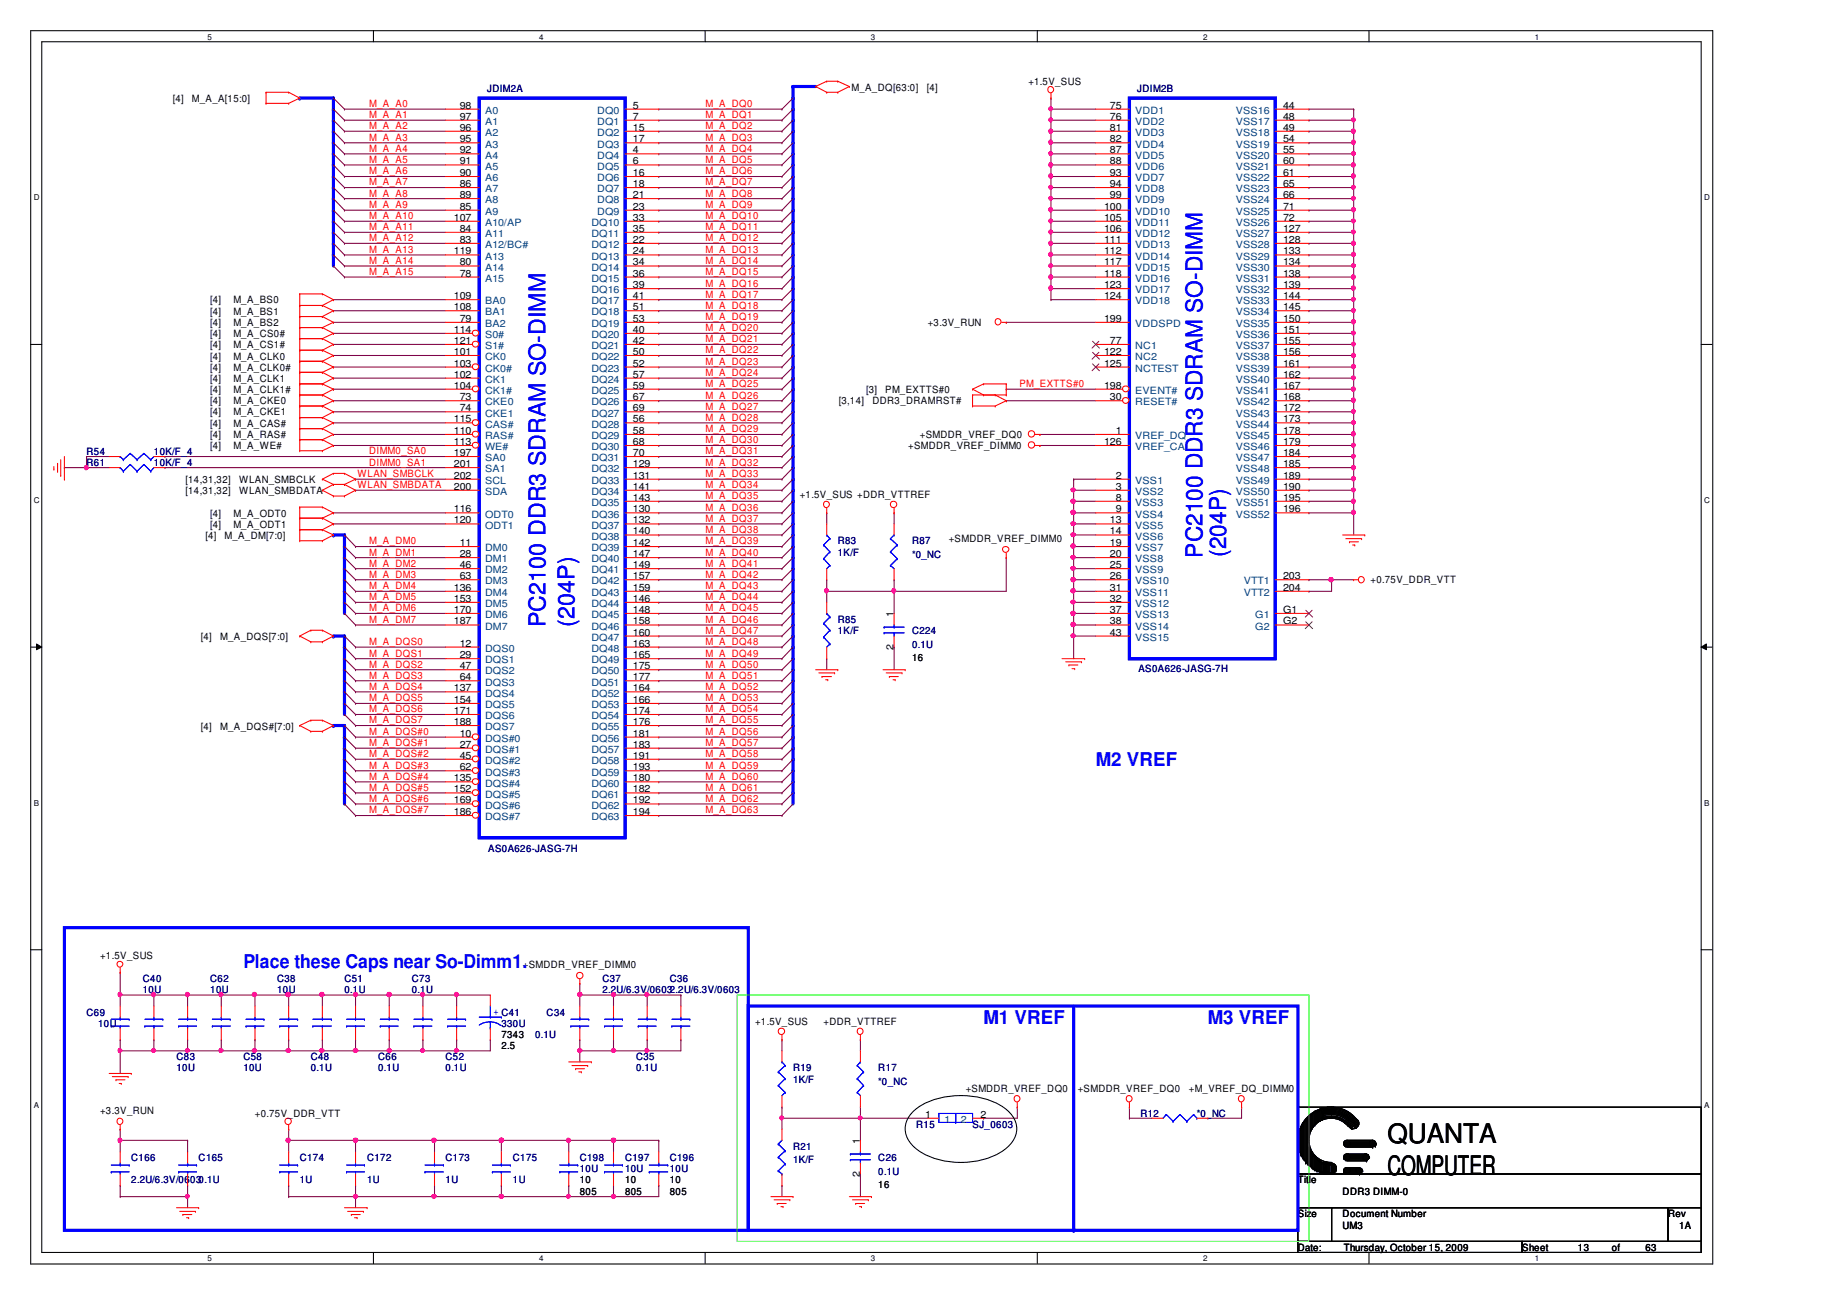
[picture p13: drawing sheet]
<svg xmlns="http://www.w3.org/2000/svg" width="297mm" height="210mm" viewBox="0 0 297 210" stroke-linecap="round" stroke-linejoin="round" font-family="sans-serif">
<defs><g id="words">
<g font-size="4.3">
<text x="223.1" y="183.8">QUANTA</text>
<text x="223.1" y="188.9">COMPUTER</text>
</g>
<g font-size="3.7" fill="#00f">
<text x="193.4" y="89.7" transform="rotate(-90 193.4 89.7)">PC2100 DDR3 SDRAM SO-DIMM</text>
<text x="197.2" y="89.5" transform="rotate(-90 197.2 89.5)">(204P)</text>
<text x="87.7" y="100.9" transform="rotate(-90 87.7 100.9)">PC2100 DDR3 SDRAM SO-DIMM</text>
<text x="92.4" y="100.9" transform="rotate(-90 92.4 100.9)">(204P)</text>
</g>
<g font-size="3" fill="#00f">
<text x="176.2" y="123.2">M2 VREF</text>
<text x="39.1" y="155.6">Place these Caps near So-Dimm1.</text>
<text x="158.2" y="164.7">M1 VREF</text>
<text x="194.3" y="164.7">M3 VREF</text>
</g>
<g font-size="1.6">
<text x="27.8" y="16.4">[4]</text>
<text x="30.8" y="16.4">M_A_A[15:0]</text>
<text x="73.9" y="17.5">98</text>
<text x="101.8" y="17.5">5</text>
<text x="136.9" y="14.6">M_A_DQ[63:0]</text>
<text x="149" y="14.6">[4]</text>
<text x="165.4" y="13.7">+1.5V_SUS</text>
<text x="178.5" y="17.5">75</text>
<text x="206.4" y="17.5">44</text>
<text x="73.9" y="19.2">97</text>
<text x="73.9" y="21">96</text>
<text x="73.9" y="22.9">95</text>
<text x="101.8" y="19.2">7</text>
<text x="101.8" y="21">15</text>
<text x="101.8" y="22.9">17</text>
<text x="178.5" y="19.2">76</text>
<text x="178.5" y="21">81</text>
<text x="178.5" y="22.9">82</text>
<text x="206.4" y="19.2">48</text>
<text x="206.4" y="21">49</text>
<text x="206.4" y="22.9">54</text>
<text x="73.9" y="24.7">92</text>
<text x="73.9" y="26.4">91</text>
<text x="73.9" y="28.3">90</text>
<text x="101.8" y="24.7">4</text>
<text x="101.8" y="26.4">6</text>
<text x="101.8" y="28.3">16</text>
<text x="178.5" y="24.7">87</text>
<text x="178.5" y="26.4">88</text>
<text x="178.5" y="28.3">93</text>
<text x="206.4" y="24.7">55</text>
<text x="206.4" y="26.4">60</text>
<text x="206.4" y="28.3">61</text>
<text x="73" y="35.5">107</text>
<text x="73.9" y="30.1">86</text>
<text x="73.9" y="31.9">89</text>
<text x="73.9" y="33.7">85</text>
<text x="101.8" y="30.1">18</text>
<text x="101.8" y="31.9">21</text>
<text x="101.8" y="33.7">23</text>
<text x="101.8" y="35.5">33</text>
<text x="177.6" y="33.7">100</text>
<text x="177.6" y="35.5">105</text>
<text x="178.5" y="30.1">94</text>
<text x="178.5" y="31.9">99</text>
<text x="206.4" y="30.1">65</text>
<text x="206.4" y="31.9">66</text>
<text x="206.4" y="33.7">71</text>
<text x="206.4" y="35.5">72</text>
<text x="73" y="40.9">119</text>
<text x="73.9" y="37.3">84</text>
<text x="73.9" y="39.1">83</text>
<text x="101.8" y="37.3">35</text>
<text x="101.8" y="39.1">22</text>
<text x="101.8" y="40.9">24</text>
<text x="177.6" y="37.3">106</text>
<text x="177.6" y="39.1">111</text>
<text x="177.6" y="40.9">112</text>
<text x="206.4" y="37.3">127</text>
<text x="206.4" y="39.1">128</text>
<text x="206.4" y="40.9">133</text>
<text x="73.9" y="42.7">80</text>
<text x="73.9" y="44.5">78</text>
<text x="101.8" y="42.7">34</text>
<text x="101.8" y="44.5">36</text>
<text x="101.8" y="46.3">39</text>
<text x="177.6" y="42.7">117</text>
<text x="177.6" y="44.5">118</text>
<text x="177.6" y="46.3">123</text>
<text x="206.4" y="42.7">134</text>
<text x="206.4" y="44.5">138</text>
<text x="206.4" y="46.3">139</text>
<text x="33.8" y="48.8">[4]</text>
<text x="33.8" y="50.7">[4]</text>
<text x="33.8" y="52.4">[4]</text>
<text x="37.5" y="48.8">M_A_BS0</text>
<text x="37.5" y="50.7">M_A_BS1</text>
<text x="37.5" y="52.4">M_A_BS2</text>
<text x="73" y="48.1">109</text>
<text x="73" y="49.9">108</text>
<text x="73" y="53.5">114</text>
<text x="73.9" y="51.8">79</text>
<text x="101.8" y="48.1">41</text>
<text x="101.8" y="49.9">51</text>
<text x="101.8" y="51.8">53</text>
<text x="101.8" y="53.5">40</text>
<text x="149.2" y="52.4">+3.3V_RUN</text>
<text x="177.6" y="48.1">124</text>
<text x="177.6" y="51.8">199</text>
<text x="206.4" y="48.1">144</text>
<text x="206.4" y="49.9">145</text>
<text x="206.4" y="51.8">150</text>
<text x="206.4" y="53.5">151</text>
<text x="33.8" y="54.2">[4]</text>
<text x="33.8" y="56">[4]</text>
<text x="33.8" y="57.9">[4]</text>
<text x="33.8" y="59.6">[4]</text>
<text x="37.5" y="54.2">M_A_CS0#</text>
<text x="37.5" y="56">M_A_CS1#</text>
<text x="37.5" y="57.9">M_A_CLK0</text>
<text x="37.5" y="59.6">M_A_CLK0#</text>
<text x="73" y="55.3">121</text>
<text x="73" y="57.1">101</text>
<text x="73" y="59">103</text>
<text x="101.8" y="55.3">42</text>
<text x="101.8" y="57.1">50</text>
<text x="101.8" y="59">52</text>
<text x="177.6" y="57.1">122</text>
<text x="177.6" y="59">125</text>
<text x="178.5" y="55.3">77</text>
<text x="206.4" y="55.3">155</text>
<text x="206.4" y="57.1">156</text>
<text x="206.4" y="59">161</text>
<text x="33.8" y="65.1">[4]</text>
<text x="33.8" y="61.4">[4]</text>
<text x="33.8" y="63.3">[4]</text>
<text x="37.5" y="61.4">M_A_CLK1</text>
<text x="37.5" y="63.3">M_A_CLK1#</text>
<text x="37.5" y="65.1">M_A_CKE0</text>
<text x="73" y="60.7">102</text>
<text x="73" y="62.5">104</text>
<text x="73.9" y="64.4">73</text>
<text x="101.8" y="60.7">57</text>
<text x="101.8" y="62.5">59</text>
<text x="101.8" y="64.4">67</text>
<text x="134.9" y="65.1">[3,14]</text>
<text x="139.3" y="63.3">[3]</text>
<text x="140.3" y="65.1">DDR3_DRAMRST#</text>
<text x="142.4" y="63.3">PM_EXTTS#0</text>
<text x="177.6" y="62.5">198</text>
<text x="178.5" y="64.4">30</text>
<text x="206.4" y="60.7">162</text>
<text x="206.4" y="62.5">167</text>
<text x="206.4" y="64.4">168</text>
<text x="33.8" y="66.8">[4]</text>
<text x="33.8" y="68.7">[4]</text>
<text x="33.8" y="70.5">[4]</text>
<text x="37.5" y="66.8">M_A_CKE1</text>
<text x="37.5" y="68.7">M_A_CAS#</text>
<text x="37.5" y="70.5">M_A_RAS#</text>
<text x="73" y="67.9">115</text>
<text x="73" y="69.8">110</text>
<text x="73" y="71.6">113</text>
<text x="73.9" y="66.2">74</text>
<text x="101.8" y="66.2">69</text>
<text x="101.8" y="67.9">56</text>
<text x="101.8" y="69.8">58</text>
<text x="101.8" y="71.6">68</text>
<text x="147.9" y="70.5">+SMDDR_VREF_DQ0</text>
<text x="177.6" y="71.6">126</text>
<text x="179.4" y="69.8">1</text>
<text x="206.4" y="66.2">172</text>
<text x="206.4" y="67.9">173</text>
<text x="206.4" y="69.8">178</text>
<text x="206.4" y="71.6">179</text>
<text x="29.8" y="77.7">[14,31,32]</text>
<text x="33.8" y="72.2">[4]</text>
<text x="37.5" y="72.2">M_A_WE#</text>
<text x="38.5" y="77.7">WLAN_SMBCLK</text>
<text x="73" y="73.3">197</text>
<text x="73" y="75.1">201</text>
<text x="73" y="77">202</text>
<text x="101.8" y="73.3">70</text>
<text x="101.8" y="75.1">129</text>
<text x="101.8" y="77">131</text>
<text x="146.1" y="72.2">+SMDDR_VREF_DIMM0</text>
<text x="179.4" y="77">2</text>
<text x="206.4" y="73.3">184</text>
<text x="206.4" y="75.1">185</text>
<text x="206.4" y="77">189</text>
<text x="29.8" y="79.4">[14,31,32]</text>
<text x="33.8" y="83.1">[4]</text>
<text x="37.5" y="83.1">M_A_ODT0</text>
<text x="38.5" y="79.4">WLAN_SMBDATA</text>
<text x="73" y="78.8">200</text>
<text x="73" y="82.4">116</text>
<text x="101.8" y="78.8">141</text>
<text x="101.8" y="80.5">143</text>
<text x="101.8" y="82.4">130</text>
<text x="128.6" y="80">+1.5V_SUS +DDR_VTTREF</text>
<text x="179.4" y="78.8">3</text>
<text x="179.4" y="80.5">8</text>
<text x="179.4" y="82.4">9</text>
<text x="206.4" y="78.8">190</text>
<text x="206.4" y="80.5">195</text>
<text x="206.4" y="82.4">196</text>
<text x="33" y="86.7">[4]</text>
<text x="33.8" y="84.9">[4]</text>
<text x="36.1" y="86.7">M_A_DM[7:0]</text>
<text x="37.5" y="84.9">M_A_ODT1</text>
<text x="73" y="84.2">120</text>
<text x="73.9" y="87.8">11</text>
<text x="73.9" y="89.6">28</text>
<text x="101.8" y="84.2">132</text>
<text x="101.8" y="86">140</text>
<text x="101.8" y="87.8">142</text>
<text x="101.8" y="89.6">147</text>
<text x="152.6" y="87.2">+SMDDR_VREF_DIMM0</text>
<text x="178.5" y="84.2">13</text>
<text x="178.5" y="86">14</text>
<text x="178.5" y="87.8">19</text>
<text x="178.5" y="89.6">20</text>
<text x="73" y="95">136</text>
<text x="73.9" y="91.4">46</text>
<text x="73.9" y="93.2">63</text>
<text x="101.8" y="91.4">149</text>
<text x="101.8" y="93.2">157</text>
<text x="101.8" y="95">159</text>
<text x="178.5" y="91.4">25</text>
<text x="178.5" y="93.2">26</text>
<text x="178.5" y="95">31</text>
<text x="206.4" y="93.2">203</text>
<text x="206.4" y="95">204</text>
<text x="220.4" y="93.8">+0.75V_DDR_VTT</text>
<text x="73" y="96.8">153</text>
<text x="73" y="98.6">170</text>
<text x="73" y="100.4">187</text>
<text x="101.8" y="96.8">146</text>
<text x="101.8" y="98.6">148</text>
<text x="101.8" y="100.4">158</text>
<text x="143.7" y="99.3" transform="rotate(-90 143.7 99.3)">1</text>
<text x="178.5" y="96.8">32</text>
<text x="178.5" y="98.6">37</text>
<text x="178.5" y="100.4">38</text>
<text x="206.4" y="98.6">G1</text>
<text x="206.4" y="100.4">G2</text>
<text x="32.3" y="102.9">[4]</text>
<text x="35.4" y="102.9">M_A_DQS[7:0]</text>
<text x="73.9" y="104">12</text>
<text x="73.9" y="105.9">29</text>
<text x="73.9" y="107.6">47</text>
<text x="101.8" y="102.2">160</text>
<text x="101.8" y="104">163</text>
<text x="101.8" y="105.9">165</text>
<text x="101.8" y="107.6">175</text>
<text x="143.7" y="104.5" transform="rotate(-90 143.7 104.5)">2</text>
<text x="146.7" y="106.4">16</text>
<text x="178.5" y="102.2">43</text>
<text x="73" y="111.2">137</text>
<text x="73" y="113.1">154</text>
<text x="73.9" y="109.4">64</text>
<text x="101.8" y="109.4">177</text>
<text x="101.8" y="111.2">164</text>
<text x="101.8" y="113.1">166</text>
<text x="32.3" y="117.4">[4]</text>
<text x="35.4" y="117.4">M_A_DQS#[7:0]</text>
<text x="73" y="114.8">171</text>
<text x="73" y="116.6">188</text>
<text x="73.9" y="118.5">10</text>
<text x="101.8" y="114.8">174</text>
<text x="101.8" y="116.6">176</text>
<text x="101.8" y="118.5">181</text>
<text x="73" y="125.7">135</text>
<text x="73.9" y="120.3">27</text>
<text x="73.9" y="122">45</text>
<text x="73.9" y="123.9">62</text>
<text x="101.8" y="120.3">183</text>
<text x="101.8" y="122">191</text>
<text x="101.8" y="123.9">193</text>
<text x="101.8" y="125.7">180</text>
<text x="73" y="127.5">152</text>
<text x="73" y="129.2">169</text>
<text x="73" y="131.1">186</text>
<text x="101.8" y="127.5">182</text>
<text x="101.8" y="129.2">192</text>
<text x="101.8" y="131.1">194</text>
<text x="16.1" y="154.3">+1.5V_SUS</text>
<text x="84.1" y="155.7">+SMDDR_VREF_DIMM0</text>
<text x="80.6" y="166.9">7343</text>
<text x="121.4" y="164.8">+1.5V_SUS</text>
<text x="132.4" y="164.8">+DDR_VTTREF</text>
<text x="80.6" y="168.8">2.5</text>
<text x="16.1" y="179.2">+3.3V_RUN</text>
<text x="41" y="179.6">+0.75V_DDR_VTT</text>
<text x="148.8" y="179.8">1</text>
<text x="155.3" y="175.6">+SMDDR_VREF_DQ0</text>
<text x="157.7" y="179.8">2</text>
<text x="173.3" y="175.6">+SMDDR_VREF_DQ0</text>
<text x="191.2" y="175.6">+M_VREF_DQ_DIMM0</text>
<text x="138.3" y="184" transform="rotate(-90 138.3 184)">1</text>
<text x="93.2" y="190.4">10</text>
<text x="100.5" y="190.4">10</text>
<text x="107.7" y="190.4">10</text>
<text x="138.3" y="189.3" transform="rotate(-90 138.3 189.3)">2</text>
<text x="141.3" y="191.1">16</text>
<text x="208.7" y="190.4">Tit</text>
<text x="208.7" y="190.4">Titl</text>
<text x="210.5" y="190.4">l</text>
<text x="210.8" y="190.4">e</text>
<text x="93.2" y="192.2">805</text>
<text x="100.5" y="192.2">805</text>
<text x="107.7" y="192.2">805</text>
<text x="208.7" y="195.8">Siz</text>
<text x="210.9" y="195.8">e</text>
<text x="215.9" y="195.8">Document Number</text>
<text x="215.9" y="197.6">UM3</text>
<text x="215.9" y="192.2">DDR3 DIMM-0</text>
<text x="268.3" y="195.8">Rev</text>
<text x="270" y="197.6">1A</text>
<text x="208.7" y="201.2">Date:</text>
<text x="216.1" y="201.2">Thursday, October 15, 2009</text>
<text x="244.8" y="201.2">Sheet</text>
<text x="253.8" y="201.2">13</text>
<text x="259.2" y="201.2">of</text>
<text x="264.6" y="201.2">63</text>
</g>
<g font-size="1.6" fill="#f00">
<text x="59.4" y="17.2">M_A_A0</text>
<text x="113.5" y="17.2">M_A_DQ0</text>
<text x="59.4" y="20.8">M_A_A2</text>
<text x="59.4" y="22.6">M_A_A3</text>
<text x="59.4" y="19">M_A_A1</text>
<text x="113.5" y="19">M_A_DQ1</text>
<text x="113.5" y="20.8">M_A_DQ2</text>
<text x="113.5" y="22.6">M_A_DQ3</text>
<text x="59.4" y="29.8">M_A_A7</text>
<text x="59.4" y="28.1">M_A_A6</text>
<text x="59.4" y="26.2">M_A_A5</text>
<text x="59.4" y="24.4">M_A_A4</text>
<text x="113.5" y="24.4">M_A_DQ4</text>
<text x="113.5" y="26.2">M_A_DQ5</text>
<text x="113.5" y="28.1">M_A_DQ6</text>
<text x="113.5" y="29.8">M_A_DQ7</text>
<text x="59.4" y="35.2">M_A_A10</text>
<text x="59.4" y="33.5">M_A_A9</text>
<text x="59.4" y="31.6">M_A_A8</text>
<text x="113.5" y="31.6">M_A_DQ8</text>
<text x="113.5" y="33.5">M_A_DQ9</text>
<text x="113.5" y="35.2">M_A_DQ10</text>
<text x="59.4" y="40.7">M_A_A13</text>
<text x="59.4" y="38.8">M_A_A12</text>
<text x="59.4" y="37">M_A_A11</text>
<text x="113.5" y="37">M_A_DQ11</text>
<text x="113.5" y="38.8">M_A_DQ12</text>
<text x="113.5" y="40.7">M_A_DQ13</text>
<text x="59.4" y="44.2">M_A_A15</text>
<text x="59.4" y="42.4">M_A_A14</text>
<text x="113.5" y="44.2">M_A_DQ15</text>
<text x="113.5" y="46.1">M_A_DQ16</text>
<text x="113.5" y="47.9">M_A_DQ17</text>
<text x="113.5" y="42.4">M_A_DQ14</text>
<text x="113.5" y="49.6">M_A_DQ18</text>
<text x="113.5" y="51.5">M_A_DQ19</text>
<text x="113.5" y="53.3">M_A_DQ20</text>
<text x="113.5" y="55.1">M_A_DQ21</text>
<text x="113.5" y="56.8">M_A_DQ22</text>
<text x="113.5" y="58.7">M_A_DQ23</text>
<text x="113.5" y="62.3">M_A_DQ25</text>
<text x="113.5" y="64.1">M_A_DQ26</text>
<text x="113.5" y="65.9">M_A_DQ27</text>
<text x="113.5" y="60.5">M_A_DQ24</text>
<text x="163.9" y="62.3">PM_EXTTS#0</text>
<text x="113.5" y="67.7">M_A_DQ28</text>
<text x="113.5" y="69.5">M_A_DQ29</text>
<text x="113.5" y="71.3">M_A_DQ30</text>
<text x="57.5" y="76.7">WLAN_SMBCLK</text>
<text x="59.4" y="73.1">DIMM0_SA0</text>
<text x="59.4" y="74.9">DIMM0_SA1</text>
<text x="113.5" y="73.1">M_A_DQ31</text>
<text x="113.5" y="74.9">M_A_DQ32</text>
<text x="113.5" y="76.7">M_A_DQ33</text>
<text x="57.5" y="78.5">WLAN_SMBDATA</text>
<text x="113.5" y="80.3">M_A_DQ35</text>
<text x="113.5" y="82.2">M_A_DQ36</text>
<text x="113.5" y="83.9">M_A_DQ37</text>
<text x="113.5" y="78.5">M_A_DQ34</text>
<text x="59.4" y="87.6">M_A_DM0</text>
<text x="59.4" y="89.4">M_A_DM1</text>
<text x="113.5" y="85.7">M_A_DQ38</text>
<text x="113.5" y="87.6">M_A_DQ39</text>
<text x="113.5" y="89.4">M_A_DQ40</text>
<text x="59.4" y="91.1">M_A_DM2</text>
<text x="59.4" y="92.9">M_A_DM3</text>
<text x="59.4" y="94.8">M_A_DM4</text>
<text x="113.5" y="91.1">M_A_DQ41</text>
<text x="113.5" y="92.9">M_A_DQ42</text>
<text x="113.5" y="94.8">M_A_DQ43</text>
<text x="59.4" y="96.5">M_A_DM5</text>
<text x="59.4" y="98.3">M_A_DM6</text>
<text x="59.4" y="100.2">M_A_DM7</text>
<text x="113.5" y="98.3">M_A_DQ45</text>
<text x="113.5" y="100.2">M_A_DQ46</text>
<text x="113.5" y="102">M_A_DQ47</text>
<text x="113.5" y="96.5">M_A_DQ44</text>
<text x="59.4" y="103.7">M_A_DQS0</text>
<text x="59.4" y="105.6">M_A_DQS1</text>
<text x="59.4" y="107.4">M_A_DQS2</text>
<text x="113.5" y="103.7">M_A_DQ48</text>
<text x="113.5" y="105.6">M_A_DQ49</text>
<text x="113.5" y="107.4">M_A_DQ50</text>
<text x="59.4" y="109.2">M_A_DQS3</text>
<text x="59.4" y="110.9">M_A_DQS4</text>
<text x="59.4" y="112.8">M_A_DQS5</text>
<text x="113.5" y="109.2">M_A_DQ51</text>
<text x="113.5" y="110.9">M_A_DQ52</text>
<text x="113.5" y="112.8">M_A_DQ53</text>
<text x="59.4" y="114.6">M_A_DQS6</text>
<text x="59.4" y="116.4">M_A_DQS7</text>
<text x="59.4" y="118.2">M_A_DQS#0</text>
<text x="113.5" y="116.4">M_A_DQ55</text>
<text x="113.5" y="118.2">M_A_DQ56</text>
<text x="113.5" y="114.6">M_A_DQ54</text>
<text x="59.4" y="120">M_A_DQS#1</text>
<text x="59.4" y="121.8">M_A_DQS#2</text>
<text x="59.4" y="123.6">M_A_DQS#3</text>
<text x="59.4" y="125.4">M_A_DQS#4</text>
<text x="113.5" y="120">M_A_DQ57</text>
<text x="113.5" y="121.8">M_A_DQ58</text>
<text x="113.5" y="123.6">M_A_DQ59</text>
<text x="113.5" y="125.4">M_A_DQ60</text>
<text x="59.4" y="127.2">M_A_DQS#5</text>
<text x="59.4" y="129">M_A_DQS#6</text>
<text x="59.4" y="130.8">M_A_DQS#7</text>
<text x="113.5" y="127.2">M_A_DQ61</text>
<text x="113.5" y="129">M_A_DQ62</text>
<text x="113.5" y="130.8">M_A_DQ63</text>
</g>
<g font-size="1.6" fill="#00007f">
<text x="78.3" y="14.8">JDIM2A</text>
<text x="182.9" y="14.8">JDIM2B</text>
<text x="13.9" y="75">R61</text>
<text x="13.9" y="73.2">R54</text>
<text x="24.8" y="75">10K/F_4</text>
<text x="24.8" y="73.2">10K/F_4</text>
<text x="134.7" y="87.6">R83</text>
<text x="134.7" y="89.4">1K/F</text>
<text x="146.7" y="87.6">R87</text>
<text x="146.7" y="89.8">*0_NC</text>
<text x="134.7" y="100.2">R85</text>
<text x="134.7" y="102.1">1K/F</text>
<text x="146.7" y="102.1">C224</text>
<text x="146.7" y="104.2">0.1U</text>
<text x="183.1" y="108.1">AS0A626-JASG-7H</text>
<text x="78.5" y="137">AS0A626-JASG-7H</text>
<text x="23" y="157.9">C40</text>
<text x="23" y="159.7">10U</text>
<text x="33.8" y="157.9">C62</text>
<text x="33.8" y="159.7">10U</text>
<text x="44.6" y="157.9">C38</text>
<text x="44.6" y="159.7">10U</text>
<text x="55.4" y="157.9">C51</text>
<text x="55.4" y="159.7">0.1U</text>
<text x="66.2" y="157.9">C73</text>
<text x="66.2" y="159.7">0.1U</text>
<text x="96.9" y="157.9">C37</text>
<text x="96.9" y="159.7">2.2U/6.3V/06032.2U/6.3V/0603</text>
<text x="107.7" y="157.9">C36</text>
<text x="13.9" y="163.4">C69</text>
<text x="15.8" y="165.1">10U</text>
<text x="80.6" y="165.1">330U</text>
<text x="86" y="166.9">0.1U</text>
<text x="87.9" y="163.4">C34</text>
<text x="28.4" y="170.5">C83</text>
<text x="28.4" y="172.3">10U</text>
<text x="39.1" y="170.5">C58</text>
<text x="39.1" y="172.3">10U</text>
<text x="50" y="170.5">C48</text>
<text x="50" y="172.3">0.1U</text>
<text x="60.8" y="170.5">C66</text>
<text x="60.8" y="172.3">0.1U</text>
<text x="71.7" y="170.5">C52</text>
<text x="71.7" y="172.3">0.1U</text>
<text x="102.3" y="170.5">C35</text>
<text x="102.3" y="172.3">0.1U</text>
<text x="127.5" y="172.3">R19</text>
<text x="141.3" y="172.3">R17</text>
<text x="127.5" y="174.2">1K/F</text>
<text x="141.3" y="174.5">*0_NC</text>
<text x="183.4" y="179.6">R12</text>
<text x="192.5" y="179.6">*0_NC</text>
<text x="127.5" y="184.9">R21</text>
<text x="147.3" y="181.4">R15</text>
<text x="156.4" y="181.4">SJ_0603</text>
<text x="21.1" y="190.4">2.2U/6.3V/06030.1U</text>
<text x="21.1" y="186.8">C166</text>
<text x="31.9" y="186.8">C165</text>
<text x="48.2" y="190.4">1U</text>
<text x="48.2" y="186.8">C174</text>
<text x="59" y="190.4">1U</text>
<text x="59" y="186.8">C172</text>
<text x="71.7" y="186.8">C173</text>
<text x="71.7" y="190.4">1U</text>
<text x="82.5" y="186.8">C175</text>
<text x="82.5" y="190.4">1U</text>
<text x="93.2" y="186.8">C198</text>
<text x="93.2" y="188.6">10U</text>
<text x="100.5" y="186.8">C197</text>
<text x="100.5" y="188.6">10U</text>
<text x="107.7" y="186.8">C196</text>
<text x="107.7" y="188.6">10U</text>
<text x="127.5" y="187.1">1K/F</text>
<text x="141.3" y="186.8">C26</text>
<text x="141.3" y="188.9">0.1U</text>
</g>
<g font-size="1.6" fill="#003f7f">
<text x="78" y="18.3">A0</text>
<text x="78" y="20.1">A1</text>
<text x="78" y="21.9">A2</text>
<text x="78" y="23.7">A3</text>
<text x="96" y="18.3">DQ0</text>
<text x="96" y="20.1">DQ1</text>
<text x="96" y="21.9">DQ2</text>
<text x="96" y="23.7">DQ3</text>
<text x="182.6" y="18.3">VDD1</text>
<text x="182.6" y="20.1">VDD2</text>
<text x="182.6" y="21.9">VDD3</text>
<text x="182.6" y="23.7">VDD4</text>
<text x="198.7" y="18.3">VSS16</text>
<text x="198.7" y="20.1">VSS17</text>
<text x="198.7" y="21.9">VSS18</text>
<text x="198.7" y="23.7">VSS19</text>
<text x="78" y="25.5">A4</text>
<text x="78" y="27.3">A5</text>
<text x="78" y="29.2">A6</text>
<text x="96" y="25.5">DQ4</text>
<text x="96" y="27.3">DQ5</text>
<text x="96" y="29.2">DQ6</text>
<text x="182.6" y="25.5">VDD5</text>
<text x="182.6" y="27.3">VDD6</text>
<text x="182.6" y="29.2">VDD7</text>
<text x="198.7" y="25.5">VSS20</text>
<text x="198.7" y="27.3">VSS21</text>
<text x="198.7" y="29.2">VSS22</text>
<text x="78" y="30.9">A7</text>
<text x="78" y="32.7">A8</text>
<text x="78" y="34.6">A9</text>
<text x="96" y="30.9">DQ7</text>
<text x="96" y="32.7">DQ8</text>
<text x="96" y="34.6">DQ9</text>
<text x="182.6" y="30.9">VDD8</text>
<text x="182.6" y="32.7">VDD9</text>
<text x="182.6" y="34.6">VDD10</text>
<text x="198.7" y="30.9">VSS23</text>
<text x="198.7" y="32.7">VSS24</text>
<text x="198.7" y="34.6">VSS25</text>
<text x="78" y="36.4">A10/AP</text>
<text x="78" y="38.1">A11</text>
<text x="78" y="39.9">A12/BC#</text>
<text x="78" y="41.8">A13</text>
<text x="95.1" y="36.4">DQ10</text>
<text x="95.1" y="38.1">DQ11</text>
<text x="95.1" y="39.9">DQ12</text>
<text x="95.1" y="41.8">DQ13</text>
<text x="182.6" y="36.4">VDD11</text>
<text x="182.6" y="38.1">VDD12</text>
<text x="182.6" y="39.9">VDD13</text>
<text x="182.6" y="41.8">VDD14</text>
<text x="198.7" y="36.4">VSS26</text>
<text x="198.7" y="38.1">VSS27</text>
<text x="198.7" y="39.9">VSS28</text>
<text x="198.7" y="41.8">VSS29</text>
<text x="78" y="43.5">A14</text>
<text x="78" y="45.3">A15</text>
<text x="95.1" y="43.5">DQ14</text>
<text x="95.1" y="45.3">DQ15</text>
<text x="95.1" y="47.2">DQ16</text>
<text x="182.6" y="43.5">VDD15</text>
<text x="182.6" y="45.3">VDD16</text>
<text x="182.6" y="47.2">VDD17</text>
<text x="198.7" y="43.5">VSS30</text>
<text x="198.7" y="45.3">VSS31</text>
<text x="198.7" y="47.2">VSS32</text>
<text x="78" y="49">BA0</text>
<text x="78" y="50.7">BA1</text>
<text x="78" y="52.6">BA2</text>
<text x="95.1" y="49">DQ17</text>
<text x="95.1" y="50.7">DQ18</text>
<text x="95.1" y="52.6">DQ19</text>
<text x="182.6" y="49">VDD18</text>
<text x="182.6" y="52.6">VDDSPD</text>
<text x="198.7" y="49">VSS33</text>
<text x="198.7" y="50.7">VSS34</text>
<text x="198.7" y="52.6">VSS35</text>
<text x="78" y="54.4">S0#</text>
<text x="78" y="56.2">S1#</text>
<text x="78" y="57.9">CK0</text>
<text x="78" y="59.8">CK0#</text>
<text x="95.1" y="54.4">DQ20</text>
<text x="95.1" y="56.2">DQ21</text>
<text x="95.1" y="57.9">DQ22</text>
<text x="95.1" y="59.8">DQ23</text>
<text x="182.6" y="56.2">NC1</text>
<text x="182.6" y="57.9">NC2</text>
<text x="182.6" y="59.8">NCTEST</text>
<text x="198.7" y="54.4">VSS36</text>
<text x="198.7" y="56.2">VSS37</text>
<text x="198.7" y="57.9">VSS38</text>
<text x="198.7" y="59.8">VSS39</text>
<text x="78" y="61.6">CK1</text>
<text x="78" y="63.4">CK1#</text>
<text x="78" y="65.2">CKE0</text>
<text x="95.1" y="61.6">DQ24</text>
<text x="95.1" y="63.4">DQ25</text>
<text x="95.1" y="65.2">DQ26</text>
<text x="182.6" y="63.4">EVENT#</text>
<text x="182.6" y="65.2">RESET#</text>
<text x="198.7" y="61.6">VSS40</text>
<text x="198.7" y="63.4">VSS41</text>
<text x="198.7" y="65.2">VSS42</text>
<text x="78" y="67">CKE1</text>
<text x="78" y="68.8">CAS#</text>
<text x="78" y="70.6">RAS#</text>
<text x="95.1" y="67">DQ27</text>
<text x="95.1" y="68.8">DQ28</text>
<text x="95.1" y="70.6">DQ29</text>
<text x="182.6" y="70.6">VREF_DQ</text>
<text x="198.7" y="67">VSS43</text>
<text x="198.7" y="68.8">VSS44</text>
<text x="198.7" y="70.6">VSS45</text>
<text x="78" y="72.4">WE#</text>
<text x="78" y="74.2">SA0</text>
<text x="78" y="76">SA1</text>
<text x="78" y="77.8">SCL</text>
<text x="95.1" y="72.4">DQ30</text>
<text x="95.1" y="74.2">DQ31</text>
<text x="95.1" y="76">DQ32</text>
<text x="95.1" y="77.8">DQ33</text>
<text x="182.6" y="72.4">VREF_CA</text>
<text x="182.6" y="77.8">VSS1</text>
<text x="198.7" y="72.4">VSS46</text>
<text x="198.7" y="74.2">VSS47</text>
<text x="198.7" y="76">VSS48</text>
<text x="198.7" y="77.8">VSS49</text>
<text x="78" y="79.6">SDA</text>
<text x="78" y="83.3">ODT0</text>
<text x="95.1" y="79.6">DQ34</text>
<text x="95.1" y="81.4">DQ35</text>
<text x="95.1" y="83.3">DQ36</text>
<text x="182.6" y="79.6">VSS2</text>
<text x="182.6" y="81.4">VSS3</text>
<text x="182.6" y="83.3">VSS4</text>
<text x="198.7" y="79.6">VSS50</text>
<text x="198.7" y="81.4">VSS51</text>
<text x="198.7" y="83.3">VSS52</text>
<text x="78" y="85">ODT1</text>
<text x="78" y="88.7">DM0</text>
<text x="95.1" y="85">DQ37</text>
<text x="95.1" y="86.8">DQ38</text>
<text x="95.1" y="88.7">DQ39</text>
<text x="182.6" y="85">VSS5</text>
<text x="182.6" y="86.8">VSS6</text>
<text x="182.6" y="88.7">VSS7</text>
<text x="78" y="90.5">DM1</text>
<text x="78" y="92.2">DM2</text>
<text x="78" y="94">DM3</text>
<text x="78" y="95.9">DM4</text>
<text x="95.1" y="90.5">DQ40</text>
<text x="95.1" y="92.2">DQ41</text>
<text x="95.1" y="94">DQ42</text>
<text x="95.1" y="95.9">DQ43</text>
<text x="182.6" y="90.5">VSS8</text>
<text x="182.6" y="92.2">VSS9</text>
<text x="182.6" y="94">VSS10</text>
<text x="182.6" y="95.9">VSS11</text>
<text x="200" y="94">VTT1</text>
<text x="200" y="95.9">VTT2</text>
<text x="78" y="97.6">DM5</text>
<text x="78" y="99.4">DM6</text>
<text x="78" y="101.3">DM7</text>
<text x="95.1" y="97.6">DQ44</text>
<text x="95.1" y="99.4">DQ45</text>
<text x="95.1" y="101.3">DQ46</text>
<text x="182.6" y="97.6">VSS12</text>
<text x="182.6" y="99.4">VSS13</text>
<text x="182.6" y="101.3">VSS14</text>
<text x="201.9" y="99.4">G1</text>
<text x="201.9" y="101.3">G2</text>
<text x="78" y="104.8">DQS0</text>
<text x="78" y="106.7">DQS1</text>
<text x="95.1" y="103.1">DQ47</text>
<text x="95.1" y="104.8">DQ48</text>
<text x="95.1" y="106.7">DQ49</text>
<text x="182.6" y="103.1">VSS15</text>
<text x="78" y="108.5">DQS2</text>
<text x="78" y="110.3">DQS3</text>
<text x="78" y="112">DQS4</text>
<text x="78" y="113.9">DQS5</text>
<text x="95.1" y="108.5">DQ50</text>
<text x="95.1" y="110.3">DQ51</text>
<text x="95.1" y="112">DQ52</text>
<text x="95.1" y="113.9">DQ53</text>
<text x="78" y="115.7">DQS6</text>
<text x="78" y="117.5">DQS7</text>
<text x="78" y="119.3">DQS#0</text>
<text x="95.1" y="115.7">DQ54</text>
<text x="95.1" y="117.5">DQ55</text>
<text x="95.1" y="119.3">DQ56</text>
<text x="78" y="121.1">DQS#1</text>
<text x="78" y="122.9">DQS#2</text>
<text x="78" y="124.7">DQS#3</text>
<text x="95.1" y="121.1">DQ57</text>
<text x="95.1" y="122.9">DQ58</text>
<text x="95.1" y="124.7">DQ59</text>
<text x="78" y="126.5">DQS#4</text>
<text x="78" y="128.3">DQS#5</text>
<text x="78" y="130.1">DQS#6</text>
<text x="78" y="131.9">DQS#7</text>
<text x="95.1" y="126.5">DQ60</text>
<text x="95.1" y="128.3">DQ61</text>
<text x="95.1" y="130.1">DQ62</text>
<text x="95.1" y="131.9">DQ63</text>
<text x="151.9" y="180.6">1</text>
<text x="154.5" y="180.6">2</text>
</g>
<text font-size="1.6" fill="#00f" x="79.4" y="163.2">+ C41</text>
<g font-size="1.3">
<text x="33.4" y="6.4">5</text>
<text x="86.7" y="6.4">4</text>
<text x="140.1" y="6.4">3</text>
<text x="193.5" y="6.4">2</text>
<text x="246.8" y="6.4">1</text>
<text x="5.4" y="32.2">D</text>
<text x="274.1" y="32.2">D</text>
<text x="5.4" y="80.9">C</text>
<text x="274.1" y="80.9">C</text>
<text x="5.4" y="129.6">B</text>
<text x="274.1" y="129.6">B</text>
<text x="5.4" y="178.3">A</text>
<text x="274.1" y="178.3">A</text>
<text x="33.4" y="202.9">5</text>
<text x="86.7" y="202.9">4</text>
<text x="140.1" y="202.9">3</text>
<text x="193.5" y="202.9">2</text>
<text x="246.8" y="202.9">1</text>
</g>
</g></defs>
<path d="M4.9 4.9h270.5v198.4h-270.5zM6.7 6.7h266.9v194.8h-266.9z" fill="none" stroke="#000" stroke-width=".17"/>
<g fill="#fff">
<path d="M33.4 5.2h.7v1.4h-.7z"/>
<path d="M33.4 201.7h.7v1.4h-.7z"/>
</g>
<path d="M60.1 4.9v1.8M60.1 201.5v1.7" fill="none" stroke="#000" stroke-width=".17"/>
<g fill="#fff">
<path d="M86.7 5.2h.7v1.4h-.7z"/>
<path d="M86.7 201.7h.7v1.4h-.7z"/>
</g>
<path d="M113.4 4.9v1.8M113.4 201.5v1.7" fill="none" stroke="#000" stroke-width=".17"/>
<g fill="#fff">
<path d="M140.1 5.2h.6v1.4h-.6z"/>
<path d="M140.1 201.7h.6v1.4h-.6z"/>
</g>
<path d="M166.8 4.9v1.8M166.8 201.5v1.7" fill="none" stroke="#000" stroke-width=".17"/>
<g fill="#fff">
<path d="M193.5 5.2h.7v1.4h-.7z"/>
<path d="M193.5 201.7h.7v1.4h-.7z"/>
</g>
<path d="M220.2 4.9v1.8M220.2 201.5v1.7" fill="none" stroke="#000" stroke-width=".17"/>
<g fill="#fff">
<path d="M246.8 5.2h.7v1.4h-.7z"/>
<path d="M246.8 201.7h.7v1.4h-.7z"/>
<path d="M5.4 31h1v1.5h-1z"/>
<path d="M274.1 31h.9v1.5h-.9z"/>
<path d="M5.4 79.7h1v1.4h-1z"/>
<path d="M274.1 79.7h.9v1.4h-.9z"/>
</g>
<path d="M4.9 55.4h1.8M273.6 55.4h1.8" fill="none" stroke="#000" stroke-width=".17"/>
<g fill="#fff">
<path d="M5.4 128.4h.9v1.4h-.9z"/>
<path d="M274.1 128.4h.8v1.4h-.8z"/>
</g>
<path d="M4.9 104.1h1.8M273.6 104.1h1.8" fill="none" stroke="#000" stroke-width=".17"/>
<path d="M5.9 103.6l.8 .5-.8 .4zM273.6 104.1l.8-.5v.9z" fill="#000"/>
<path d="M5.9 103.6l.8 .5-.8 .4zM273.6 104.1l.8-.5v.9z" fill="none" stroke="#000" stroke-width=".16"/>
<g fill="#fff">
<path d="M5.4 177.1h.8v1.4h-.8z"/>
<path d="M274.1 177.1h.8v1.4h-.8z"/>
</g>
<path d="M4.9 152.8h1.8M273.6 152.8h1.8" fill="none" stroke="#000" stroke-width=".17"/>
<g fill="none" stroke="#7f003f" stroke-width=".17">
<path d="M55.4 17.6h.1M55.4 19.3h.1M55.4 17.6h16.3M55.4 19.3h16.3M55.4 39.1h.1M55.4 37.4h.1M55.4 35.6h.1M55.4 33.8h.1M55.4 31.9h.1M55.4 30.2h.1M55.4 28.4h.1M55.4 26.5h.1"/>
<path d="M55.4 24.8h.1M55.4 21.1h.1M55.4 23h.1M55.4 39.1h16.3M55.4 37.4h16.3M55.4 35.6h16.3M55.4 33.8h16.3M55.4 31.9h16.3M55.4 30.2h16.3M55.4 28.4h16.3M55.4 26.5h16.3M55.4 24.8h16.3"/>
<path d="M55.4 21.1h16.3M55.4 23h16.3M55.4 44.6h.1M55.4 42.8h.1M55.4 41h.1M55.4 44.6h16.3M55.4 42.8h16.3M55.4 41h16.3"/>
</g>
<path d="M48.2 15.8h5.4" fill="none" stroke="#00f" stroke-width=".51"/>
<circle cx="48.2" cy="15.8" r=".25" fill="#00f"/>
<g fill="none" stroke="#7f003f" stroke-width=".17">
<path d="M53.6 48.2h.1M53.6 59h.1M53.6 57.2h.1M53.6 55.4h.1M53.6 53.6h.1M53.6 51.8h.1M53.6 50h.1M53.6 48.2h18.1M53.6 59h18.1M53.6 57.2h18.1M53.6 55.4h18.1M53.6 53.6h18.1"/>
<path d="M53.6 51.8h18.1M53.6 50h18.1M53.6 71.7h.1M53.6 69.9h.1M53.6 68h.1M53.6 66.2h.1M53.6 64.5h.1M53.6 62.6h.1M53.6 60.8h.1M53.6 71.7h18.1M53.6 69.9h18.1M53.6 68h18.1"/>
<path d="M53.6 66.2h18.1M53.6 64.5h18.1M53.6 62.6h18.1M53.6 60.8h18.1M53.6 82.5h.1M53.6 84.3h.1M53.6 82.5h18.1M53.6 84.3h18.1M57.2 87.9h.1M57.2 89.7h.1M57.2 91.5h.1M57.2 93.2h.1"/>
<path d="M57.2 95.1h.1M57.2 96.9h.1M57.2 98.7h.1M57.2 87.9h14.5M57.2 89.7h14.5M57.2 91.5h14.5M57.2 93.2h14.5M57.2 95.1h14.5M57.2 96.9h14.5M57.2 98.7h14.5M57.2 100.5h.1M57.2 104.1h.1"/>
<path d="M57.2 105.9h.1M57.2 107.7h.1M57.2 109.5h.1M57.2 111.3h.1M57.2 113.1h.1M57.2 114.9h.1M57.2 116.7h.1M57.2 118.6h.1M57.2 100.5h14.5M57.2 104.1h14.5M57.2 105.9h14.5M57.2 107.7h14.5"/>
<path d="M57.2 109.5h14.5M57.2 111.3h14.5M57.2 113.1h14.5M57.2 114.9h14.5M57.2 116.7h14.5M57.2 118.6h14.5M57.2 120.3h.1M57.2 122.1h.1M57.2 124h.1M57.2 125.8h.1M57.2 127.5h.1M57.2 129.3h.1"/>
<path d="M57.2 131.2h.1M57.2 120.3h14.5M57.2 122.1h14.5M57.2 124h14.5M57.2 125.8h14.5M57.2 127.5h14.5M57.2 129.3h14.5M57.2 131.2h14.5"/>
</g>
<path d="M55.4 127.5v1.8" fill="none" stroke="#00f" stroke-width=".51"/>
<circle cx="55.4" cy="127.5" r=".25" fill="#00f"/>
<path d="M53.6 116.7h1.8" fill="none" stroke="#00f" stroke-width=".51"/>
<circle cx="53.6" cy="116.7" r=".25" fill="#00f"/>
<path d="M53.6 102.3h1.8" fill="none" stroke="#00f" stroke-width=".51"/>
<circle cx="53.6" cy="102.3" r=".25" fill="#00f"/>
<path d="M53.6 86h1.8" fill="none" stroke="#00f" stroke-width=".51"/>
<circle cx="53.6" cy="86" r=".25" fill="#00f"/>
<g fill="none" stroke="#7f003f" stroke-width=".17">
<path d="M105.9 17.6h.1M105.9 19.3h.1M105.9 17.6h19.9M105.9 19.3h19.9M105.9 21.1h.1M105.9 23h.1M105.9 24.8h.1M105.9 26.5h.1M105.9 28.4h.1M105.9 30.2h.1M105.9 31.9h.1M105.9 33.8h.1"/>
<path d="M105.9 35.6h.1M105.9 37.4h.1M105.9 39.1h.1M105.9 21.1h19.9M105.9 23h19.9M105.9 24.8h19.9M105.9 26.5h19.9M105.9 28.4h19.9M105.9 30.2h19.9M105.9 31.9h19.9M105.9 33.8h19.9M105.9 35.6h19.9"/>
<path d="M105.9 37.4h19.9M105.9 39.1h19.9M105.9 44.6h.1M105.9 46.4h.1M105.9 48.2h.1M105.9 50h.1M105.9 51.8h.1M105.9 41h.1M105.9 42.8h.1M105.9 53.6h.1M105.9 55.4h.1M105.9 57.2h.1"/>
<path d="M105.9 59h.1M105.9 44.6h19.9M105.9 46.4h19.9M105.9 48.2h19.9M105.9 50h19.9M105.9 51.8h19.9M105.9 41h19.9M105.9 42.8h19.9M105.9 53.6h19.9M105.9 55.4h19.9M105.9 57.2h19.9M105.9 59h19.9"/>
<path d="M105.9 62.6h.1M105.9 64.5h.1M105.9 66.2h.1M105.9 68h.1M105.9 69.9h.1M105.9 71.7h.1M105.9 73.4h.1M105.9 75.2h.1M105.9 77.1h.1M105.9 78.9h.1M105.9 60.8h.1M105.9 62.6h19.9"/>
<path d="M105.9 64.5h19.9M105.9 66.2h19.9M105.9 68h19.9M105.9 69.9h19.9M105.9 71.7h19.9M105.9 73.4h19.9M105.9 75.2h19.9M105.9 77.1h19.9M105.9 78.9h19.9M105.9 60.8h19.9M105.9 80.6h.1M105.9 82.5h.1"/>
<path d="M105.9 84.3h.1M105.9 86h.1M105.9 87.9h.1M105.9 98.7h.1M105.9 89.7h.1M105.9 91.5h.1M105.9 93.2h.1M105.9 95.1h.1M105.9 96.9h.1M105.9 80.6h19.9M105.9 82.5h19.9M105.9 84.3h19.9"/>
<path d="M105.9 86h19.9M105.9 87.9h19.9M105.9 98.7h19.9M105.9 89.7h19.9M105.9 91.5h19.9M105.9 93.2h19.9M105.9 95.1h19.9M105.9 96.9h19.9M105.9 100.5h.1M105.9 102.3h.1M105.9 104.1h.1M105.9 105.9h.1"/>
<path d="M105.9 116.7h.1M105.9 118.6h.1M105.9 107.7h.1M105.9 109.5h.1M105.9 111.3h.1M105.9 113.1h.1M105.9 114.9h.1M105.9 100.5h19.9M105.9 102.3h19.9M105.9 104.1h19.9M105.9 105.9h19.9M105.9 116.7h19.9"/>
<path d="M105.9 118.6h19.9M105.9 107.7h19.9M105.9 109.5h19.9M105.9 111.3h19.9M105.9 113.1h19.9M105.9 114.9h19.9M105.9 120.3h.1M105.9 122.1h.1M105.9 124h.1M105.9 125.8h.1M105.9 127.5h.1M105.9 129.3h.1"/>
<path d="M105.9 131.2h.1M105.9 120.3h19.9M105.9 122.1h19.9M105.9 124h19.9M105.9 125.8h19.9M105.9 127.5h19.9M105.9 129.3h19.9M105.9 131.2h19.9"/>
</g>
<path d="M127.5 13.9h3.7" fill="none" stroke="#00f" stroke-width=".51"/>
<circle cx="127.5" cy="13.9" r=".25" fill="#00f"/>
<path d="M169 39.1h.1M169 39.1v1.9M169 48.2h.1M169 46.4h.1M169 42.8h.1M169 48.2h7.2M169 46.4v1.8M169 42.8h7.2M26.5 73.4h.1M26.5 75.2h.1M26.5 73.4h45.2M26.5 75.2h45.2" fill="none" stroke="#7f003f" stroke-width=".17"/>
<circle cx="168.9" cy="39.1" r=".33" fill="#f0f"/>
<circle cx="168.9" cy="39.1" r=".33" fill="none" stroke="#f0f" stroke-width=".17"/>
<path d="M169 19.3h.1M169 19.3h7.2M169 37.4h.1M169 35.6h.1M169 33.8h.1M169 23h.1M169 37.4h7.2M169 35.6h7.2M169 33.8h7.2M169 23h7.2" fill="none" stroke="#7f003f" stroke-width=".17"/>
<circle cx="168.9" cy="22.9" r=".33" fill="#f0f"/>
<circle cx="168.9" cy="22.9" r=".33" fill="none" stroke="#f0f" stroke-width=".17"/>
<path d="M210.5 17.6h.1M210.5 17.6h7.2M169 30.2h.1M169 24.8h.1M169 28.4h.1M169 30.2h7.2M169 24.8h7.2M169 28.4h7.2M217.7 30.2h.1M217.7 30.2v1.7" fill="none" stroke="#7f003f" stroke-width=".17"/>
<circle cx="217.7" cy="30.1" r=".31" fill="#f0f"/>
<circle cx="217.7" cy="30.1" r=".31" fill="none" stroke="#f0f" stroke-width=".17"/>
<path d="M210.5 24.8h.1M210.5 24.8h7.2M210.5 44.6h.1M210.5 44.6h7.2" fill="none" stroke="#7f003f" stroke-width=".17"/>
<circle cx="217.7" cy="24.7" r=".31" fill="#f0f"/>
<circle cx="217.7" cy="24.7" r=".31" fill="none" stroke="#f0f" stroke-width=".17"/>
<path d="M210.5 23h.1M210.5 37.4h.1M210.5 23h7.2M210.5 37.4h7.2M210.5 51.8h.1M210.5 51.8h7.2M217.7 64.5h.1M217.7 64.5v1.7" fill="none" stroke="#7f003f" stroke-width=".17"/>
<circle cx="217.7" cy="66.2" r=".31" fill="#f0f"/>
<circle cx="217.7" cy="66.2" r=".31" fill="none" stroke="#f0f" stroke-width=".17"/>
<circle cx="217.6" cy="64.4" r=".33" fill="#f0f"/>
<circle cx="217.6" cy="64.4" r=".33" fill="none" stroke="#f0f" stroke-width=".17"/>
<path d="M210.5 55.4h.1M210.5 55.4h7.2M217.7 69.9h.1M217.7 69.9v1.8" fill="none" stroke="#7f003f" stroke-width=".17"/>
<circle cx="217.7" cy="71.6" r=".31" fill="#f0f"/>
<circle cx="217.7" cy="71.6" r=".31" fill="none" stroke="#f0f" stroke-width=".17"/>
<circle cx="217.6" cy="69.8" r=".33" fill="#f0f"/>
<circle cx="217.6" cy="69.8" r=".33" fill="none" stroke="#f0f" stroke-width=".17"/>
<path d="M210.5 48.2h.1M210.5 48.2h7.2M210.5 62.6h.1M210.5 62.6h7.2M210.5 80.6h.1M210.5 80.6h7.2M217.7 82.5h.1M217.7 82.5v3.5" fill="none" stroke="#7f003f" stroke-width=".17"/>
<circle cx="217.6" cy="82.4" r=".33" fill="#f0f"/>
<circle cx="217.6" cy="82.4" r=".33" fill="none" stroke="#f0f" stroke-width=".17"/>
<path d="M217.7 33.8h.1M217.7 33.8v1.8M210.5 68h.1M210.5 68h7.2" fill="none" stroke="#7f003f" stroke-width=".17"/>
<circle cx="217.6" cy="33.7" r=".33" fill="#f0f"/>
<circle cx="217.6" cy="33.7" r=".33" fill="none" stroke="#f0f" stroke-width=".17"/>
<path d="M217.7 66.2h.1M217.7 66.2v1.8M210.5 95.1h.1M210.5 95.1h3.7M214.2 93.2h.1M214.2 93.2h3.5" fill="none" stroke="#7f003f" stroke-width=".17"/>
<circle cx="214.1" cy="93.2" r=".35" fill="#f0f"/>
<circle cx="214.1" cy="93.2" r=".35" fill="none" stroke="#f0f" stroke-width=".17"/>
<g fill="none" stroke="#7f003f" stroke-width=".17">
<path d="M217.7 26.5h.1M217.7 26.5v1.9M161.8 51.8h.1M161.8 51.8h14.4M217.7 41h.1M217.7 41v1.8M161.8 64.5h.1M161.8 62.6h.1M161.8 64.5h14.4M161.8 62.6h14.4M172.7 77.1h.1M172.7 77.1h3.5"/>
<path d="M172.7 91.5h.1M172.7 84.3h.1M172.7 98.7h.1M172.7 80.6h.1M172.7 91.5h3.5M172.7 84.3h3.5M172.7 98.7h3.5M172.7 80.6h3.5"/>
</g>
<circle cx="217.6" cy="26.5" r=".33" fill="#f0f"/>
<circle cx="217.6" cy="26.5" r=".33" fill="none" stroke="#f0f" stroke-width=".17"/>
<path d="M217.7 75.2h.1M217.7 75.2v1.9" fill="none" stroke="#7f003f" stroke-width=".17"/>
<circle cx="217.6" cy="75.2" r=".33" fill="#f0f"/>
<circle cx="217.6" cy="75.2" r=".33" fill="none" stroke="#f0f" stroke-width=".17"/>
<path d="M172.7 95.1h.1M172.7 95.1v1.8M214.2 93.2h.1M214.2 93.2v1.9" fill="none" stroke="#7f003f" stroke-width=".17"/>
<circle cx="172.6" cy="95" r=".35" fill="#f0f"/>
<circle cx="172.6" cy="95" r=".35" fill="none" stroke="#f0f" stroke-width=".17"/>
<path d="M13.9 73.4h.1M13.9 73.4v1.8M172.7 102.3h.1M172.7 102.3v3.6M93.2 160h.1M93.2 160h5.5" fill="none" stroke="#7f003f" stroke-width=".17"/>
<circle cx="93.2" cy="160" r=".35" fill="#f0f"/>
<circle cx="93.2" cy="160" r=".35" fill="none" stroke="#f0f" stroke-width=".17"/>
<g fill="none" stroke="#7f003f" stroke-width=".17">
<path d="M19.3 167.2h.1M19.3 167.2v1.8M35.6 160h.1M35.6 160v1.8M41 160h.1M41 160v1.8M51.8 167.2h.1M51.8 167.2v1.8M57.2 167.2h.1M57.2 167.2v1.8M68 169h.1M68 169h5.4"/>
<path d="M73.4 160h.1M73.4 160v1.8M98.7 160h.1M98.7 160v1.8M19.3 183.4h.1M19.3 183.4h10.9M30.2 183.4h.1M30.2 183.4v1.9"/>
</g>
<circle cx="68" cy="169" r=".31" fill="#f0f"/>
<circle cx="68" cy="169" r=".31" fill="none" stroke="#f0f" stroke-width=".17"/>
<path d="M30.2 169h.1M30.2 169h5.4M62.6 167.2h.1M62.6 167.2v1.8" fill="none" stroke="#7f003f" stroke-width=".17"/>
<circle cx="35.5" cy="169" r=".31" fill="#f0f"/>
<circle cx="35.5" cy="169" r=".31" fill="none" stroke="#f0f" stroke-width=".17"/>
<circle cx="30.1" cy="169" r=".31" fill="#f0f"/>
<circle cx="30.1" cy="169" r=".31" fill="none" stroke="#f0f" stroke-width=".17"/>
<path d="M57.2 160h.1M57.2 160h5.4" fill="none" stroke="#7f003f" stroke-width=".17"/>
<circle cx="57.2" cy="160" r=".35" fill="#f0f"/>
<circle cx="57.2" cy="160" r=".35" fill="none" stroke="#f0f" stroke-width=".17"/>
<path d="M19.3 160h.1M19.3 160h5.5M93.2 160h.1M93.2 160v1.8M30.2 192.5h.1M30.2 192.5v1.8" fill="none" stroke="#7f003f" stroke-width=".17"/>
<circle cx="24.7" cy="160" r=".33" fill="#f0f"/>
<circle cx="24.7" cy="160" r=".33" fill="none" stroke="#f0f" stroke-width=".17"/>
<circle cx="19.3" cy="160" r=".33" fill="#f0f"/>
<circle cx="19.3" cy="160" r=".33" fill="none" stroke="#f0f" stroke-width=".17"/>
<path d="M19.3 183.4h.1M19.3 183.4v1.9" fill="none" stroke="#7f003f" stroke-width=".17"/>
<circle cx="19.3" cy="183.4" r=".33" fill="#f0f"/>
<circle cx="19.3" cy="183.4" r=".33" fill="none" stroke="#f0f" stroke-width=".17"/>
<path d="M217.7 53.6h.1M217.7 53.6v1.8" fill="none" stroke="#7f003f" stroke-width=".17"/>
<circle cx="217.7" cy="53.6" r=".31" fill="#f0f"/>
<circle cx="217.7" cy="53.6" r=".31" fill="none" stroke="#f0f" stroke-width=".17"/>
<path d="M217.7 60.8h.1M217.7 60.8v1.8" fill="none" stroke="#7f003f" stroke-width=".17"/>
<circle cx="217.7" cy="60.8" r=".31" fill="#f0f"/>
<circle cx="217.7" cy="60.8" r=".31" fill="none" stroke="#f0f" stroke-width=".17"/>
<path d="M172.7 78.9h.1M172.7 78.9v1.7M210.5 64.5h.1M210.5 64.5h7.2M217.7 73.4h.1M217.7 73.4v1.8" fill="none" stroke="#7f003f" stroke-width=".17"/>
<circle cx="172.6" cy="78.8" r=".33" fill="#f0f"/>
<circle cx="172.6" cy="78.8" r=".33" fill="none" stroke="#f0f" stroke-width=".17"/>
<path d="M217.7 77.1h.1M217.7 77.1v1.8" fill="none" stroke="#7f003f" stroke-width=".17"/>
<circle cx="217.6" cy="77" r=".33" fill="#f0f"/>
<circle cx="217.6" cy="77" r=".33" fill="none" stroke="#f0f" stroke-width=".17"/>
<path d="M217.7 28.4h.1M217.7 28.4v1.8M73.4 167.2h.1M73.4 167.2v1.8" fill="none" stroke="#7f003f" stroke-width=".17"/>
<circle cx="217.6" cy="28.3" r=".33" fill="#f0f"/>
<circle cx="217.6" cy="28.3" r=".33" fill="none" stroke="#f0f" stroke-width=".17"/>
<path d="M172.7 89.7h.1M172.7 89.7v1.8" fill="none" stroke="#7f003f" stroke-width=".17"/>
<circle cx="172.6" cy="89.6" r=".33" fill="#f0f"/>
<circle cx="172.6" cy="89.6" r=".33" fill="none" stroke="#f0f" stroke-width=".17"/>
<path d="M19.3 169h.1M19.3 169h5.5" fill="none" stroke="#7f003f" stroke-width=".17"/>
<circle cx="24.7" cy="169" r=".31" fill="#f0f"/>
<circle cx="24.7" cy="169" r=".31" fill="none" stroke="#f0f" stroke-width=".17"/>
<circle cx="19.3" cy="169" r=".31" fill="#f0f"/>
<circle cx="19.3" cy="169" r=".31" fill="none" stroke="#f0f" stroke-width=".17"/>
<path d="M169 31.9h.1M169 31.9v1.9" fill="none" stroke="#7f003f" stroke-width=".17"/>
<circle cx="169" cy="31.9" r=".31" fill="#f0f"/>
<circle cx="169" cy="31.9" r=".31" fill="none" stroke="#f0f" stroke-width=".17"/>
<path d="M217.7 55.4h.1M217.7 55.4v1.8" fill="none" stroke="#7f003f" stroke-width=".17"/>
<circle cx="217.7" cy="55.3" r=".31" fill="#f0f"/>
<circle cx="217.7" cy="55.3" r=".31" fill="none" stroke="#f0f" stroke-width=".17"/>
<path d="M172.7 91.5h.1M172.7 91.5v1.7" fill="none" stroke="#7f003f" stroke-width=".17"/>
<circle cx="172.6" cy="91.4" r=".33" fill="#f0f"/>
<circle cx="172.6" cy="91.4" r=".33" fill="none" stroke="#f0f" stroke-width=".17"/>
<path d="M217.7 46.4h.1M217.7 46.4v1.8M24.8 160h.1M24.8 160v1.8" fill="none" stroke="#7f003f" stroke-width=".17"/>
<circle cx="217.7" cy="48.2" r=".31" fill="#f0f"/>
<circle cx="217.7" cy="48.2" r=".31" fill="none" stroke="#f0f" stroke-width=".17"/>
<circle cx="217.6" cy="46.3" r=".33" fill="#f0f"/>
<circle cx="217.6" cy="46.3" r=".33" fill="none" stroke="#f0f" stroke-width=".17"/>
<path d="M217.7 57.2h.1M217.7 57.2v1.8" fill="none" stroke="#7f003f" stroke-width=".17"/>
<circle cx="217.6" cy="57.2" r=".33" fill="#f0f"/>
<circle cx="217.6" cy="57.2" r=".33" fill="none" stroke="#f0f" stroke-width=".17"/>
<path d="M172.7 80.6h.1M172.7 80.6v1.9" fill="none" stroke="#7f003f" stroke-width=".17"/>
<circle cx="172.6" cy="80.6" r=".35" fill="#f0f"/>
<circle cx="172.6" cy="80.6" r=".35" fill="none" stroke="#f0f" stroke-width=".17"/>
<path d="M217.7 62.6h.1M217.7 62.6v1.9M46.4 169h.1M46.4 169h5.4" fill="none" stroke="#7f003f" stroke-width=".17"/>
<circle cx="217.6" cy="62.6" r=".33" fill="#f0f"/>
<circle cx="217.6" cy="62.6" r=".33" fill="none" stroke="#f0f" stroke-width=".17"/>
<path d="M68 160h.1M68 160h5.4" fill="none" stroke="#7f003f" stroke-width=".17"/>
<circle cx="67.9" cy="160" r=".33" fill="#f0f"/>
<circle cx="67.9" cy="160" r=".33" fill="none" stroke="#f0f" stroke-width=".17"/>
<path d="M172.7 93.2h.1M172.7 87.9h.1M172.7 93.2h3.5M172.7 87.9v1.8" fill="none" stroke="#7f003f" stroke-width=".17"/>
<circle cx="172.6" cy="87.8" r=".35" fill="#f0f"/>
<circle cx="172.6" cy="87.8" r=".35" fill="none" stroke="#f0f" stroke-width=".17"/>
<path d="M210.5 26.5h.1M210.5 26.5h7.2M210.5 53.6h.1M210.5 53.6h7.2M217.7 59h.1M217.7 59v1.8M19.3 156.4h.1M19.3 156.4v5.4M19.3 160h.1" fill="none" stroke="#7f003f" stroke-width=".17"/>
<circle cx="217.6" cy="58.9" r=".33" fill="#f0f"/>
<circle cx="217.6" cy="58.9" r=".33" fill="none" stroke="#f0f" stroke-width=".17"/>
<path d="M210.5 31.9h.1M210.5 31.9h7.2M217.7 42.8h.1M217.7 42.8v1.8" fill="none" stroke="#7f003f" stroke-width=".17"/>
<circle cx="217.7" cy="42.7" r=".31" fill="#f0f"/>
<circle cx="217.7" cy="42.7" r=".31" fill="none" stroke="#f0f" stroke-width=".17"/>
<path d="M217.7 19.3h.1M217.7 19.3v1.8" fill="none" stroke="#7f003f" stroke-width=".17"/>
<circle cx="217.6" cy="21.1" r=".33" fill="#f0f"/>
<circle cx="217.6" cy="21.1" r=".33" fill="none" stroke="#f0f" stroke-width=".17"/>
<circle cx="217.7" cy="19.3" r=".31" fill="#f0f"/>
<circle cx="217.7" cy="19.3" r=".31" fill="none" stroke="#f0f" stroke-width=".17"/>
<path d="M217.7 17.6h.1M217.7 17.6v1.7M169 31.9h.1M169 31.9h7.2M169 41h.1M169 41v1.8" fill="none" stroke="#7f003f" stroke-width=".17"/>
<circle cx="168.9" cy="40.9" r=".33" fill="#f0f"/>
<circle cx="168.9" cy="40.9" r=".33" fill="none" stroke="#f0f" stroke-width=".17"/>
<path d="M169 17.6h.1M169 17.6v1.7M210.5 78.9h.1M210.5 78.9h7.2" fill="none" stroke="#7f003f" stroke-width=".17"/>
<circle cx="169" cy="17.5" r=".31" fill="#f0f"/>
<circle cx="169" cy="17.5" r=".31" fill="none" stroke="#f0f" stroke-width=".17"/>
<path d="M210.5 28.4h.1M210.5 28.4h7.2M172.7 100.5h.1M172.7 100.5v1.8" fill="none" stroke="#7f003f" stroke-width=".17"/>
<circle cx="172.6" cy="102.3" r=".33" fill="#f0f"/>
<circle cx="172.6" cy="102.3" r=".33" fill="none" stroke="#f0f" stroke-width=".17"/>
<circle cx="172.6" cy="100.4" r=".35" fill="#f0f"/>
<circle cx="172.6" cy="100.4" r=".35" fill="none" stroke="#f0f" stroke-width=".17"/>
<path d="M210.5 77.1h.1M210.5 66.2h.1M210.5 77.1h7.2M210.5 66.2h7.2M172.7 82.5h.1M172.7 82.5v1.8M172.7 100.5h.1M172.7 100.5h3.5M30.2 167.2h.1M30.2 167.2v1.8" fill="none" stroke="#7f003f" stroke-width=".17"/>
<circle cx="172.6" cy="82.4" r=".35" fill="#f0f"/>
<circle cx="172.6" cy="82.4" r=".35" fill="none" stroke="#f0f" stroke-width=".17"/>
<path d="M51.8 160h.1M51.8 160h5.4" fill="none" stroke="#7f003f" stroke-width=".17"/>
<circle cx="51.7" cy="160" r=".35" fill="#f0f"/>
<circle cx="51.7" cy="160" r=".35" fill="none" stroke="#f0f" stroke-width=".17"/>
<g fill="none" stroke="#7f003f" stroke-width=".17">
<path d="M169 44.6h.1M169 44.6h7.2M210.5 71.7h.1M210.5 75.2h.1M210.5 71.7h7.2M210.5 75.2h7.2M172.7 89.7h.1M172.7 96.9h.1M172.7 89.7h3.5M172.7 96.9h3.5M24.8 169h.1M24.8 169h5.4"/>
<path d="M68 167.2h.1M68 167.2v1.8"/>
</g>
<circle cx="24.7" cy="169" r=".31" fill="#f0f"/>
<circle cx="24.7" cy="169" r=".31" fill="none" stroke="#f0f" stroke-width=".17"/>
<path d="M46.4 160h.1M46.4 160h5.4" fill="none" stroke="#7f003f" stroke-width=".17"/>
<circle cx="46.3" cy="160" r=".35" fill="#f0f"/>
<circle cx="46.3" cy="160" r=".35" fill="none" stroke="#f0f" stroke-width=".17"/>
<path d="M217.7 24.8h.1M217.7 24.8v1.7M210.5 69.9h.1M210.5 69.9h7.2M217.7 71.7h.1M217.7 71.7v1.7M172.7 82.5h.1M172.7 82.5h3.5M46.4 167.2h.1M46.4 167.2v1.8" fill="none" stroke="#7f003f" stroke-width=".17"/>
<circle cx="217.7" cy="73.4" r=".31" fill="#f0f"/>
<circle cx="217.7" cy="73.4" r=".31" fill="none" stroke="#f0f" stroke-width=".17"/>
<path d="M19.3 192.5h.1M19.3 192.5h10.9" fill="none" stroke="#7f003f" stroke-width=".17"/>
<circle cx="30.1" cy="192.4" r=".31" fill="#f0f"/>
<circle cx="30.1" cy="192.4" r=".31" fill="none" stroke="#f0f" stroke-width=".17"/>
<path d="M169 24.8h.1M169 24.8v1.7M30.2 160h.1M30.2 160v1.8" fill="none" stroke="#7f003f" stroke-width=".17"/>
<circle cx="169" cy="24.7" r=".31" fill="#f0f"/>
<circle cx="169" cy="24.7" r=".31" fill="none" stroke="#f0f" stroke-width=".17"/>
<path d="M169 26.5h.1M169 26.5v1.9" fill="none" stroke="#7f003f" stroke-width=".17"/>
<circle cx="168.9" cy="26.5" r=".33" fill="#f0f"/>
<circle cx="168.9" cy="26.5" r=".33" fill="none" stroke="#f0f" stroke-width=".17"/>
<path d="M210.5 35.6h.1M210.5 35.6h7.2M13.9 75.2h.1M13.9 75.2h3.7M51.8 160h.1M51.8 160v1.8" fill="none" stroke="#7f003f" stroke-width=".17"/>
<circle cx="13.8" cy="75.2" r=".33" fill="#f0f"/>
<circle cx="13.8" cy="75.2" r=".33" fill="none" stroke="#f0f" stroke-width=".17"/>
<path d="M210.5 73.4h.1M210.5 73.4h7.2M57.2 169h.1M57.2 169h5.4" fill="none" stroke="#7f003f" stroke-width=".17"/>
<circle cx="57.2" cy="169" r=".33" fill="#f0f"/>
<circle cx="57.2" cy="169" r=".33" fill="none" stroke="#f0f" stroke-width=".17"/>
<path d="M217.7 51.8h.1M217.7 51.8v1.8" fill="none" stroke="#7f003f" stroke-width=".17"/>
<circle cx="217.6" cy="51.8" r=".33" fill="#f0f"/>
<circle cx="217.6" cy="51.8" r=".33" fill="none" stroke="#f0f" stroke-width=".17"/>
<path d="M30.2 160h.1M30.2 160h5.4M35.6 167.2h.1M35.6 167.2v1.8" fill="none" stroke="#7f003f" stroke-width=".17"/>
<circle cx="30.1" cy="160" r=".33" fill="#f0f"/>
<circle cx="30.1" cy="160" r=".33" fill="none" stroke="#f0f" stroke-width=".17"/>
<path d="M169 28.4h.1M169 28.4v1.8" fill="none" stroke="#7f003f" stroke-width=".17"/>
<circle cx="168.9" cy="28.3" r=".33" fill="#f0f"/>
<circle cx="168.9" cy="28.3" r=".33" fill="none" stroke="#f0f" stroke-width=".17"/>
<path d="M210.5 21.1h.1M210.5 21.1h7.2M172.7 86h.1M172.7 86v1.9M46.4 160h.1M46.4 160v1.8M19.3 190.7h.1M19.3 190.7v1.8" fill="none" stroke="#7f003f" stroke-width=".17"/>
<circle cx="172.6" cy="86" r=".33" fill="#f0f"/>
<circle cx="172.6" cy="86" r=".33" fill="none" stroke="#f0f" stroke-width=".17"/>
<path d="M41 169h.1M41 169h5.4" fill="none" stroke="#7f003f" stroke-width=".17"/>
<circle cx="46.3" cy="169" r=".33" fill="#f0f"/>
<circle cx="46.3" cy="169" r=".33" fill="none" stroke="#f0f" stroke-width=".17"/>
<circle cx="40.9" cy="169" r=".33" fill="#f0f"/>
<circle cx="40.9" cy="169" r=".33" fill="none" stroke="#f0f" stroke-width=".17"/>
<path d="M169 37.4h.1M169 37.4v1.7M57.2 160h.1M57.2 160v1.8" fill="none" stroke="#7f003f" stroke-width=".17"/>
<circle cx="169" cy="37.3" r=".31" fill="#f0f"/>
<circle cx="169" cy="37.3" r=".31" fill="none" stroke="#f0f" stroke-width=".17"/>
<path d="M217.7 48.2h.1M217.7 48.2v1.8M172.7 98.7h.1M172.7 98.7v1.8M172.7 102.3h.1M172.7 102.3h3.5" fill="none" stroke="#7f003f" stroke-width=".17"/>
<circle cx="172.6" cy="98.7" r=".35" fill="#f0f"/>
<circle cx="172.6" cy="98.7" r=".35" fill="none" stroke="#f0f" stroke-width=".17"/>
<path d="M210.5 33.8h.1M210.5 33.8h7.2M210.5 50h.1M210.5 50h7.2M217.7 44.6h.1M217.7 44.6v1.8" fill="none" stroke="#7f003f" stroke-width=".17"/>
<circle cx="217.6" cy="44.6" r=".33" fill="#f0f"/>
<circle cx="217.6" cy="44.6" r=".33" fill="none" stroke="#f0f" stroke-width=".17"/>
<path d="M169 46.4h.1M169 46.4h7.2M210.5 57.2h.1M210.5 57.2h7.2" fill="none" stroke="#7f003f" stroke-width=".17"/>
<circle cx="168.9" cy="46.3" r=".33" fill="#f0f"/>
<circle cx="168.9" cy="46.3" r=".33" fill="none" stroke="#f0f" stroke-width=".17"/>
<g fill="none" stroke="#7f003f" stroke-width=".17">
<path d="M210.5 30.2h.1M210.5 39.1h.1M210.5 30.2h7.2M210.5 39.1h7.2M210.5 42.8h.1M210.5 42.8h7.2M172.7 86h.1M172.7 84.3h.1M172.7 86h3.5M172.7 84.3v1.7M24.8 167.2h.1M24.8 167.2v1.8"/>
<path d="M41 167.2h.1M41 167.2v1.8"/>
</g>
<circle cx="172.6" cy="84.2" r=".33" fill="#f0f"/>
<circle cx="172.6" cy="84.2" r=".33" fill="none" stroke="#f0f" stroke-width=".17"/>
<path d="M169 15.8h.1M169 15.8v1.8M169 23h.1M169 23v1.8M210.5 41h.1M210.5 41h7.2M210.5 60.8h.1M210.5 60.8h7.2M62.6 160h.1M62.6 160v1.8" fill="none" stroke="#7f003f" stroke-width=".17"/>
<circle cx="217.6" cy="40.9" r=".33" fill="#f0f"/>
<circle cx="217.6" cy="40.9" r=".33" fill="none" stroke="#f0f" stroke-width=".17"/>
<path d="M169 21.1h.1M169 21.1h7.2M217.7 37.4h.1M217.7 37.4v1.7" fill="none" stroke="#7f003f" stroke-width=".17"/>
<circle cx="217.6" cy="39.1" r=".33" fill="#f0f"/>
<circle cx="217.6" cy="39.1" r=".33" fill="none" stroke="#f0f" stroke-width=".17"/>
<circle cx="217.7" cy="37.3" r=".31" fill="#f0f"/>
<circle cx="217.7" cy="37.3" r=".31" fill="none" stroke="#f0f" stroke-width=".17"/>
<path d="M169 17.6h.1M169 17.6h7.2M217.7 35.6h.1M217.7 35.6v1.8" fill="none" stroke="#7f003f" stroke-width=".17"/>
<circle cx="217.7" cy="35.5" r=".31" fill="#f0f"/>
<circle cx="217.7" cy="35.5" r=".31" fill="none" stroke="#f0f" stroke-width=".17"/>
<path d="M169 33.8h.1M169 33.8v1.8M210.5 46.4h.1M210.5 46.4h7.2" fill="none" stroke="#7f003f" stroke-width=".17"/>
<circle cx="168.9" cy="33.7" r=".33" fill="#f0f"/>
<circle cx="168.9" cy="33.7" r=".33" fill="none" stroke="#f0f" stroke-width=".17"/>
<path d="M217.7 78.9h.1M217.7 78.9v1.7" fill="none" stroke="#7f003f" stroke-width=".17"/>
<circle cx="217.7" cy="78.8" r=".31" fill="#f0f"/>
<circle cx="217.7" cy="78.8" r=".31" fill="none" stroke="#f0f" stroke-width=".17"/>
<path d="M172.7 93.2h.1M172.7 93.2v1.9" fill="none" stroke="#7f003f" stroke-width=".17"/>
<circle cx="172.6" cy="93.2" r=".35" fill="#f0f"/>
<circle cx="172.6" cy="93.2" r=".35" fill="none" stroke="#f0f" stroke-width=".17"/>
<path d="M35.6 169h.1M35.6 169h5.4" fill="none" stroke="#7f003f" stroke-width=".17"/>
<circle cx="35.5" cy="169" r=".31" fill="#f0f"/>
<circle cx="35.5" cy="169" r=".31" fill="none" stroke="#f0f" stroke-width=".17"/>
<path d="M169 30.2h.1M169 30.2v1.7" fill="none" stroke="#7f003f" stroke-width=".17"/>
<circle cx="169" cy="30.1" r=".31" fill="#f0f"/>
<circle cx="169" cy="30.1" r=".31" fill="none" stroke="#f0f" stroke-width=".17"/>
<path d="M41 160h.1M41 160h5.4M98.7 167.2h.1M98.7 167.2v1.8" fill="none" stroke="#7f003f" stroke-width=".17"/>
<circle cx="46.3" cy="160" r=".35" fill="#f0f"/>
<circle cx="46.3" cy="160" r=".35" fill="none" stroke="#f0f" stroke-width=".17"/>
<circle cx="40.9" cy="160" r=".35" fill="#f0f"/>
<circle cx="40.9" cy="160" r=".35" fill="none" stroke="#f0f" stroke-width=".17"/>
<path d="M169 35.6h.1M169 35.6v1.8" fill="none" stroke="#7f003f" stroke-width=".17"/>
<circle cx="169" cy="35.5" r=".31" fill="#f0f"/>
<circle cx="169" cy="35.5" r=".31" fill="none" stroke="#f0f" stroke-width=".17"/>
<path d="M169 41h.1M169 41h7.2M217.7 68h.1M217.7 68v1.9M210.5 82.5h.1M210.5 82.5h7.2M93.2 169h.1M93.2 169v1.8" fill="none" stroke="#7f003f" stroke-width=".17"/>
<circle cx="217.7" cy="68" r=".31" fill="#f0f"/>
<circle cx="217.7" cy="68" r=".31" fill="none" stroke="#f0f" stroke-width=".17"/>
<path d="M169 42.8h.1M169 42.8v1.8" fill="none" stroke="#7f003f" stroke-width=".17"/>
<circle cx="169" cy="42.7" r=".31" fill="#f0f"/>
<circle cx="169" cy="42.7" r=".31" fill="none" stroke="#f0f" stroke-width=".17"/>
<path d="M217.7 50h.1M217.7 50v1.8M172.7 95.1h.1M172.7 95.1h3.5" fill="none" stroke="#7f003f" stroke-width=".17"/>
<circle cx="217.7" cy="49.9" r=".31" fill="#f0f"/>
<circle cx="217.7" cy="49.9" r=".31" fill="none" stroke="#f0f" stroke-width=".17"/>
<g fill="none" stroke="#7f003f" stroke-width=".17">
<path d="M210.5 19.3h.1M210.5 19.3h7.2M169 26.5h.1M169 39.1h.1M169 26.5h7.2M169 39.1h7.2M210.5 59h.1M210.5 59h7.2M13.9 73.4h.1M13.9 73.4h3.7M172.7 78.9h.1M172.7 78.9h3.5"/>
<path d="M172.7 87.9h.1M172.7 87.9h3.5M19.3 169h.1M19.3 169v3.7M51.8 169h.1M51.8 169h5.4M68 160h.1M68 160v1.8"/>
</g>
<circle cx="57.2" cy="169" r=".33" fill="#f0f"/>
<circle cx="57.2" cy="169" r=".33" fill="none" stroke="#f0f" stroke-width=".17"/>
<circle cx="51.8" cy="169" r=".33" fill="#f0f"/>
<circle cx="51.8" cy="169" r=".33" fill="none" stroke="#f0f" stroke-width=".17"/>
<path d="M24.8 160h.1M24.8 160h5.4" fill="none" stroke="#7f003f" stroke-width=".17"/>
<circle cx="24.7" cy="160" r=".33" fill="#f0f"/>
<circle cx="24.7" cy="160" r=".33" fill="none" stroke="#f0f" stroke-width=".17"/>
<path d="M217.7 31.9h.1M217.7 31.9v1.9" fill="none" stroke="#7f003f" stroke-width=".17"/>
<circle cx="217.7" cy="31.9" r=".31" fill="#f0f"/>
<circle cx="217.7" cy="31.9" r=".31" fill="none" stroke="#f0f" stroke-width=".17"/>
<path d="M35.6 160h.1M35.6 160h5.4" fill="none" stroke="#7f003f" stroke-width=".17"/>
<circle cx="35.5" cy="160" r=".33" fill="#f0f"/>
<circle cx="35.5" cy="160" r=".33" fill="none" stroke="#f0f" stroke-width=".17"/>
<path d="M57.2 183.4h.1M57.2 183.4h12.7" fill="none" stroke="#7f003f" stroke-width=".17"/>
<circle cx="57.2" cy="183.4" r=".35" fill="#f0f"/>
<circle cx="57.2" cy="183.4" r=".35" fill="none" stroke="#f0f" stroke-width=".17"/>
<path d="M57.2 183.4h.1M57.2 192.5h.1M57.2 183.4v1.9M57.2 192.5v1.8M57.2 192.5h12.7" fill="none" stroke="#7f003f" stroke-width=".17"/>
<circle cx="57.2" cy="192.4" r=".33" fill="#f0f"/>
<circle cx="57.2" cy="192.4" r=".33" fill="none" stroke="#f0f" stroke-width=".17"/>
<path d="M46.4 183.4h.1M46.4 183.4v1.9" fill="none" stroke="#7f003f" stroke-width=".17"/>
<circle cx="46.3" cy="183.4" r=".35" fill="#f0f"/>
<circle cx="46.3" cy="183.4" r=".35" fill="none" stroke="#f0f" stroke-width=".17"/>
<path d="M46.4 190.7h.1M46.4 190.7v1.8M69.9 183.4h.1M69.9 183.4v1.9M69.9 183.4h10.7M80.6 183.4h.1M80.6 183.4v1.9" fill="none" stroke="#7f003f" stroke-width=".17"/>
<circle cx="80.6" cy="183.4" r=".35" fill="#f0f"/>
<circle cx="80.6" cy="183.4" r=".35" fill="none" stroke="#f0f" stroke-width=".17"/>
<circle cx="69.8" cy="183.4" r=".35" fill="#f0f"/>
<circle cx="69.8" cy="183.4" r=".35" fill="none" stroke="#f0f" stroke-width=".17"/>
<path d="M69.9 192.5h.1M69.9 192.5h10.7" fill="none" stroke="#7f003f" stroke-width=".17"/>
<circle cx="80.6" cy="192.4" r=".33" fill="#f0f"/>
<circle cx="80.6" cy="192.4" r=".33" fill="none" stroke="#f0f" stroke-width=".17"/>
<circle cx="69.8" cy="192.4" r=".33" fill="#f0f"/>
<circle cx="69.8" cy="192.4" r=".33" fill="none" stroke="#f0f" stroke-width=".17"/>
<path d="M167.2 69.9h.1M167.2 69.9h9M69.9 190.7h.1M69.9 190.7v1.8M80.6 190.7h.1M80.6 183.4h.1M80.6 190.7v1.8M80.6 183.4h10.9" fill="none" stroke="#7f003f" stroke-width=".17"/>
<circle cx="80.6" cy="183.4" r=".35" fill="#f0f"/>
<circle cx="80.6" cy="183.4" r=".35" fill="none" stroke="#f0f" stroke-width=".17"/>
<path d="M98.7 183.4h.1M98.7 183.4v1.9M98.7 183.4h7.2M105.9 183.4h.1M105.9 183.4v1.9" fill="none" stroke="#7f003f" stroke-width=".17"/>
<circle cx="98.7" cy="183.4" r=".35" fill="#f0f"/>
<circle cx="98.7" cy="183.4" r=".35" fill="none" stroke="#f0f" stroke-width=".17"/>
<path d="M91.5 183.4h.1M91.5 183.4v1.9M98.7 192.5h.1M105.9 190.7h.1M105.9 190.7v1.8h-7.2" fill="none" stroke="#7f003f" stroke-width=".17"/>
<circle cx="98.7" cy="192.4" r=".33" fill="#f0f"/>
<circle cx="98.7" cy="192.4" r=".33" fill="none" stroke="#f0f" stroke-width=".17"/>
<path d="M80.6 192.5h.1M91.5 190.7h.1M91.5 190.7v1.8h-10.9M98.7 190.7h.1M98.7 190.7v1.8" fill="none" stroke="#7f003f" stroke-width=".17"/>
<circle cx="80.6" cy="192.4" r=".33" fill="#f0f"/>
<circle cx="80.6" cy="192.4" r=".33" fill="none" stroke="#f0f" stroke-width=".17"/>
<path d="M127.5 21.1v1.9" fill="none" stroke="#00f" stroke-width=".51"/>
<circle cx="127.5" cy="21.1" r=".25" fill="#00f"/>
<path d="M127.5 77.1v1.8" fill="none" stroke="#00f" stroke-width=".51"/>
<circle cx="127.5" cy="77.1" r=".25" fill="#00f"/>
<path d="M46.4 192.5h.1M57.2 190.7h.1M57.2 190.7v1.8h-10.8M91.5 192.5h.1M91.5 192.5h7.2" fill="none" stroke="#7f003f" stroke-width=".17"/>
<circle cx="91.4" cy="192.4" r=".31" fill="#f0f"/>
<circle cx="91.4" cy="192.4" r=".31" fill="none" stroke="#f0f" stroke-width=".17"/>
<path d="M62.6 160h.1M62.6 160h5.4M93.2 167.2h.1M93.2 167.2v1.8M19.3 181.6h.1M19.3 181.6v1.8" fill="none" stroke="#7f003f" stroke-width=".17"/>
<circle cx="62.6" cy="160" r=".35" fill="#f0f"/>
<circle cx="62.6" cy="160" r=".35" fill="none" stroke="#f0f" stroke-width=".17"/>
<path d="M93.2 158.2h.1M93.2 158.2v1.8M30.2 190.7h.1M30.2 190.7v1.8M46.4 181.6h.1M46.4 181.6v1.8M91.5 183.4h.1M91.5 183.4h7.2" fill="none" stroke="#7f003f" stroke-width=".17"/>
<circle cx="91.4" cy="183.4" r=".33" fill="#f0f"/>
<circle cx="91.4" cy="183.4" r=".33" fill="none" stroke="#f0f" stroke-width=".17"/>
<path d="M62.6 169h.1M62.6 169h5.4M46.4 183.4h.1M46.4 183.4h10.8" fill="none" stroke="#7f003f" stroke-width=".17"/>
<circle cx="62.6" cy="169" r=".33" fill="#f0f"/>
<circle cx="62.6" cy="169" r=".33" fill="none" stroke="#f0f" stroke-width=".17"/>
<path d="M53.6 23v1.8" fill="none" stroke="#00f" stroke-width=".51"/>
<circle cx="53.6" cy="23" r=".25" fill="#00f"/>
<path d="M53.6 37.4v1.7" fill="none" stroke="#00f" stroke-width=".51"/>
<circle cx="53.6" cy="37.4" r=".25" fill="#00f"/>
<path d="M53.6 41v1.8" fill="none" stroke="#00f" stroke-width=".51"/>
<circle cx="53.6" cy="41" r=".25" fill="#00f"/>
<path d="M55.4 113.1v1.8" fill="none" stroke="#00f" stroke-width=".51"/>
<circle cx="55.4" cy="113.1" r=".25" fill="#00f"/>
<path d="M55.4 109.5v1.8" fill="none" stroke="#00f" stroke-width=".51"/>
<circle cx="55.4" cy="109.5" r=".25" fill="#00f"/>
<path d="M127.5 93.2v1.9" fill="none" stroke="#00f" stroke-width=".51"/>
<circle cx="127.5" cy="93.2" r=".25" fill="#00f"/>
<path d="M127.5 98.7v1.8" fill="none" stroke="#00f" stroke-width=".51"/>
<circle cx="127.5" cy="98.7" r=".25" fill="#00f"/>
<path d="M53.6 30.2v1.7" fill="none" stroke="#00f" stroke-width=".51"/>
<circle cx="53.6" cy="30.2" r=".25" fill="#00f"/>
<path d="M53.6 33.8v1.8" fill="none" stroke="#00f" stroke-width=".51"/>
<circle cx="53.6" cy="33.8" r=".25" fill="#00f"/>
<path d="M55.4 93.2v1.9" fill="none" stroke="#00f" stroke-width=".51"/>
<circle cx="55.4" cy="93.2" r=".25" fill="#00f"/>
<path d="M55.4 96.9v1.8" fill="none" stroke="#00f" stroke-width=".51"/>
<circle cx="55.4" cy="96.9" r=".25" fill="#00f"/>
<path d="M127.5 24.8v1.7" fill="none" stroke="#00f" stroke-width=".51"/>
<circle cx="127.5" cy="24.8" r=".25" fill="#00f"/>
<path d="M127.5 44.6v1.8" fill="none" stroke="#00f" stroke-width=".51"/>
<circle cx="127.5" cy="44.6" r=".25" fill="#00f"/>
<path d="M127.5 114.9v1.8" fill="none" stroke="#00f" stroke-width=".51"/>
<circle cx="127.5" cy="114.9" r=".25" fill="#00f"/>
<path d="M127.5 127.5v1.8" fill="none" stroke="#00f" stroke-width=".51"/>
<circle cx="127.5" cy="127.5" r=".25" fill="#00f"/>
<path d="M53.6 19.3v1.8" fill="none" stroke="#00f" stroke-width=".51"/>
<circle cx="53.6" cy="19.3" r=".25" fill="#00f"/>
<path d="M53.6 26.5v1.9" fill="none" stroke="#00f" stroke-width=".51"/>
<circle cx="53.6" cy="26.5" r=".25" fill="#00f"/>
<path d="M55.4 89.7v1.8" fill="none" stroke="#00f" stroke-width=".51"/>
<circle cx="55.4" cy="89.7" r=".25" fill="#00f"/>
<path d="M55.4 105.9v1.8" fill="none" stroke="#00f" stroke-width=".51"/>
<circle cx="55.4" cy="105.9" r=".25" fill="#00f"/>
<path d="M55.4 124v1.8" fill="none" stroke="#00f" stroke-width=".51"/>
<circle cx="55.4" cy="124" r=".25" fill="#00f"/>
<path d="M127.5 17.6v1.7" fill="none" stroke="#00f" stroke-width=".51"/>
<circle cx="127.5" cy="17.6" r=".25" fill="#00f"/>
<path d="M127.5 33.8v1.8" fill="none" stroke="#00f" stroke-width=".51"/>
<circle cx="127.5" cy="33.8" r=".25" fill="#00f"/>
<path d="M127.5 41v1.8" fill="none" stroke="#00f" stroke-width=".51"/>
<circle cx="127.5" cy="41" r=".25" fill="#00f"/>
<path d="M127.5 51.8v1.8" fill="none" stroke="#00f" stroke-width=".51"/>
<circle cx="127.5" cy="51.8" r=".25" fill="#00f"/>
<path d="M127.5 59v1.8" fill="none" stroke="#00f" stroke-width=".51"/>
<circle cx="127.5" cy="59" r=".25" fill="#00f"/>
<path d="M127.5 64.5v1.7" fill="none" stroke="#00f" stroke-width=".51"/>
<circle cx="127.5" cy="64.5" r=".25" fill="#00f"/>
<path d="M127.5 68v1.9" fill="none" stroke="#00f" stroke-width=".51"/>
<circle cx="127.5" cy="68" r=".25" fill="#00f"/>
<path d="M127.5 73.4v1.8" fill="none" stroke="#00f" stroke-width=".51"/>
<circle cx="127.5" cy="73.4" r=".25" fill="#00f"/>
<path d="M127.5 84.3v1.7" fill="none" stroke="#00f" stroke-width=".51"/>
<circle cx="127.5" cy="84.3" r=".25" fill="#00f"/>
<path d="M127.5 89.7v1.8" fill="none" stroke="#00f" stroke-width=".51"/>
<circle cx="127.5" cy="89.7" r=".25" fill="#00f"/>
<path d="M127.5 109.5v1.8" fill="none" stroke="#00f" stroke-width=".51"/>
<circle cx="127.5" cy="109.5" r=".25" fill="#00f"/>
<path d="M127.5 105.9v1.8" fill="none" stroke="#00f" stroke-width=".51"/>
<circle cx="127.5" cy="105.9" r=".25" fill="#00f"/>
<path d="M127.5 122.1v1.9" fill="none" stroke="#00f" stroke-width=".51"/>
<circle cx="127.5" cy="122.1" r=".25" fill="#00f"/>
<path d="M73.4 160h.1M73.4 160h5.5" fill="none" stroke="#7f003f" stroke-width=".17"/>
<circle cx="73.4" cy="160" r=".33" fill="#f0f"/>
<circle cx="73.4" cy="160" r=".33" fill="none" stroke="#f0f" stroke-width=".17"/>
<path d="M73.4 169h.1M78.9 167.2h.1M78.9 167.2v1.8h-5.5" fill="none" stroke="#7f003f" stroke-width=".17"/>
<circle cx="73.4" cy="169" r=".31" fill="#f0f"/>
<circle cx="73.4" cy="169" r=".31" fill="none" stroke="#f0f" stroke-width=".17"/>
<path d="M104.1 160h.1M104.1 160h5.4" fill="none" stroke="#7f003f" stroke-width=".17"/>
<circle cx="104" cy="160" r=".33" fill="#f0f"/>
<circle cx="104" cy="160" r=".33" fill="none" stroke="#f0f" stroke-width=".17"/>
<path d="M98.7 160h.1M98.7 160h5.4M109.5 167.2h.1M109.5 167.2v1.8" fill="none" stroke="#7f003f" stroke-width=".17"/>
<circle cx="98.7" cy="160" r=".35" fill="#f0f"/>
<circle cx="98.7" cy="160" r=".35" fill="none" stroke="#f0f" stroke-width=".17"/>
<path d="M104.1 169h.1M104.1 169h5.4" fill="none" stroke="#7f003f" stroke-width=".17"/>
<circle cx="104" cy="169" r=".31" fill="#f0f"/>
<circle cx="104" cy="169" r=".31" fill="none" stroke="#f0f" stroke-width=".17"/>
<path d="M93.2 169h.1M93.2 169h5.5M104.1 167.2h.1M104.1 160h.1M104.1 160v1.8M104.1 167.2v1.8M109.5 160h.1M109.5 160v1.8" fill="none" stroke="#7f003f" stroke-width=".17"/>
<circle cx="93.3" cy="169" r=".33" fill="#f0f"/>
<circle cx="93.3" cy="169" r=".33" fill="none" stroke="#f0f" stroke-width=".17"/>
<path d="M169 19.3h.1M169 19.3v1.8M167.2 71.7h.1M167.2 71.7h9" fill="none" stroke="#7f003f" stroke-width=".17"/>
<circle cx="169" cy="19.3" r=".31" fill="#f0f"/>
<circle cx="169" cy="19.3" r=".31" fill="none" stroke="#f0f" stroke-width=".17"/>
<path d="M217.7 39.1h.1M217.7 39.1v1.9M169 44.6h.1M169 44.6v1.8" fill="none" stroke="#7f003f" stroke-width=".17"/>
<circle cx="168.9" cy="44.6" r=".33" fill="#f0f"/>
<circle cx="168.9" cy="44.6" r=".33" fill="none" stroke="#f0f" stroke-width=".17"/>
<path d="M10.4 75.2h.1M10.4 75.2h3.5M172.7 96.9h.1M172.7 96.9v1.8" fill="none" stroke="#7f003f" stroke-width=".17"/>
<circle cx="172.6" cy="96.8" r=".33" fill="#f0f"/>
<circle cx="172.6" cy="96.8" r=".33" fill="none" stroke="#f0f" stroke-width=".17"/>
<path d="M217.7 21.1h.1M217.7 23h.1M217.7 21.1v3.7" fill="none" stroke="#7f003f" stroke-width=".17"/>
<circle cx="217.6" cy="22.9" r=".33" fill="#f0f"/>
<circle cx="217.6" cy="22.9" r=".33" fill="none" stroke="#f0f" stroke-width=".17"/>
<path d="M217.7 80.6h.1M217.7 80.6v1.9" fill="none" stroke="#7f003f" stroke-width=".17"/>
<circle cx="217.6" cy="80.6" r=".33" fill="#f0f"/>
<circle cx="217.6" cy="80.6" r=".33" fill="none" stroke="#f0f" stroke-width=".17"/>
<path d="M169 21.1h.1M169 21.1v1.9M172.7 77.1h.1M172.7 77.1v1.8M210.5 93.2h.1M210.5 93.2h3.7" fill="none" stroke="#7f003f" stroke-width=".17"/>
<circle cx="168.9" cy="21.1" r=".33" fill="#f0f"/>
<circle cx="168.9" cy="21.1" r=".33" fill="none" stroke="#f0f" stroke-width=".17"/>
<path d="M98.7 169h.1M98.7 169h5.4" fill="none" stroke="#7f003f" stroke-width=".17"/>
<circle cx="98.7" cy="169" r=".33" fill="#f0f"/>
<circle cx="98.7" cy="169" r=".33" fill="none" stroke="#f0f" stroke-width=".17"/>
<path d="M53.6 17.6v1.7" fill="none" stroke="#00f" stroke-width=".51"/>
<circle cx="53.6" cy="17.6" r=".25" fill="#00f"/>
<path d="M53.6 15.8v1.8" fill="none" stroke="#00f" stroke-width=".51"/>
<circle cx="53.6" cy="15.8" r=".25" fill="#00f"/>
<path d="M53.6 21.1v1.9" fill="none" stroke="#00f" stroke-width=".51"/>
<circle cx="53.6" cy="21.1" r=".25" fill="#00f"/>
<path d="M53.6 24.8v1.7" fill="none" stroke="#00f" stroke-width=".51"/>
<circle cx="53.6" cy="24.8" r=".25" fill="#00f"/>
<path d="M53.6 28.4v1.8" fill="none" stroke="#00f" stroke-width=".51"/>
<circle cx="53.6" cy="28.4" r=".25" fill="#00f"/>
<path d="M53.6 31.9v1.9" fill="none" stroke="#00f" stroke-width=".51"/>
<circle cx="53.6" cy="31.9" r=".25" fill="#00f"/>
<path d="M53.6 35.6v1.8" fill="none" stroke="#00f" stroke-width=".51"/>
<circle cx="53.6" cy="35.6" r=".25" fill="#00f"/>
<path d="M53.6 39.1v1.9" fill="none" stroke="#00f" stroke-width=".51"/>
<circle cx="53.6" cy="39.1" r=".25" fill="#00f"/>
<path d="M55.4 86v1.9" fill="none" stroke="#00f" stroke-width=".51"/>
<circle cx="55.4" cy="86" r=".25" fill="#00f"/>
<path d="M55.4 87.9v1.8" fill="none" stroke="#00f" stroke-width=".51"/>
<circle cx="55.4" cy="87.9" r=".25" fill="#00f"/>
<path d="M55.4 91.5v1.7" fill="none" stroke="#00f" stroke-width=".51"/>
<circle cx="55.4" cy="91.5" r=".25" fill="#00f"/>
<path d="M55.4 95.1v1.8" fill="none" stroke="#00f" stroke-width=".51"/>
<circle cx="55.4" cy="95.1" r=".25" fill="#00f"/>
<path d="M55.4 102.3v1.8" fill="none" stroke="#00f" stroke-width=".51"/>
<circle cx="55.4" cy="102.3" r=".25" fill="#00f"/>
<path d="M55.4 104.1v1.8" fill="none" stroke="#00f" stroke-width=".51"/>
<circle cx="55.4" cy="104.1" r=".25" fill="#00f"/>
<path d="M55.4 107.7v1.8" fill="none" stroke="#00f" stroke-width=".51"/>
<circle cx="55.4" cy="107.7" r=".25" fill="#00f"/>
<path d="M55.4 111.3v1.8" fill="none" stroke="#00f" stroke-width=".51"/>
<circle cx="55.4" cy="111.3" r=".25" fill="#00f"/>
<path d="M55.4 122.1v1.9" fill="none" stroke="#00f" stroke-width=".51"/>
<circle cx="55.4" cy="122.1" r=".25" fill="#00f"/>
<path d="M55.4 116.7v1.9" fill="none" stroke="#00f" stroke-width=".51"/>
<circle cx="55.4" cy="116.7" r=".25" fill="#00f"/>
<path d="M55.4 120.3v1.8" fill="none" stroke="#00f" stroke-width=".51"/>
<circle cx="55.4" cy="120.3" r=".25" fill="#00f"/>
<path d="M55.4 118.6v1.7" fill="none" stroke="#00f" stroke-width=".51"/>
<circle cx="55.4" cy="118.6" r=".25" fill="#00f"/>
<path d="M55.4 125.8v1.7" fill="none" stroke="#00f" stroke-width=".51"/>
<circle cx="55.4" cy="125.8" r=".25" fill="#00f"/>
<path d="M127.5 13.9v1.9" fill="none" stroke="#00f" stroke-width=".51"/>
<circle cx="127.5" cy="13.9" r=".25" fill="#00f"/>
<path d="M127.5 15.8v1.8" fill="none" stroke="#00f" stroke-width=".51"/>
<circle cx="127.5" cy="15.8" r=".25" fill="#00f"/>
<path d="M127.5 19.3v1.8" fill="none" stroke="#00f" stroke-width=".51"/>
<circle cx="127.5" cy="19.3" r=".25" fill="#00f"/>
<path d="M127.5 23v1.8" fill="none" stroke="#00f" stroke-width=".51"/>
<circle cx="127.5" cy="23" r=".25" fill="#00f"/>
<path d="M127.5 28.4v1.8" fill="none" stroke="#00f" stroke-width=".51"/>
<circle cx="127.5" cy="28.4" r=".25" fill="#00f"/>
<path d="M127.5 26.5v1.9" fill="none" stroke="#00f" stroke-width=".51"/>
<circle cx="127.5" cy="26.5" r=".25" fill="#00f"/>
<path d="M127.5 31.9v1.9" fill="none" stroke="#00f" stroke-width=".51"/>
<circle cx="127.5" cy="31.9" r=".25" fill="#00f"/>
<path d="M127.5 30.2v1.7" fill="none" stroke="#00f" stroke-width=".51"/>
<circle cx="127.5" cy="30.2" r=".25" fill="#00f"/>
<path d="M127.5 37.4v1.7" fill="none" stroke="#00f" stroke-width=".51"/>
<circle cx="127.5" cy="37.4" r=".25" fill="#00f"/>
<path d="M127.5 35.6v1.8" fill="none" stroke="#00f" stroke-width=".51"/>
<circle cx="127.5" cy="35.6" r=".25" fill="#00f"/>
<path d="M127.5 39.1v1.9" fill="none" stroke="#00f" stroke-width=".51"/>
<circle cx="127.5" cy="39.1" r=".25" fill="#00f"/>
<path d="M127.5 50v1.8" fill="none" stroke="#00f" stroke-width=".51"/>
<circle cx="127.5" cy="50" r=".25" fill="#00f"/>
<path d="M127.5 48.2v1.8" fill="none" stroke="#00f" stroke-width=".51"/>
<circle cx="127.5" cy="48.2" r=".25" fill="#00f"/>
<path d="M127.5 46.4v1.8" fill="none" stroke="#00f" stroke-width=".51"/>
<circle cx="127.5" cy="46.4" r=".25" fill="#00f"/>
<path d="M127.5 42.8v1.8" fill="none" stroke="#00f" stroke-width=".51"/>
<circle cx="127.5" cy="42.8" r=".25" fill="#00f"/>
<path d="M127.5 53.6v1.8" fill="none" stroke="#00f" stroke-width=".51"/>
<circle cx="127.5" cy="53.6" r=".25" fill="#00f"/>
<path d="M127.5 57.2v1.8" fill="none" stroke="#00f" stroke-width=".51"/>
<circle cx="127.5" cy="57.2" r=".25" fill="#00f"/>
<path d="M127.5 55.4v1.8" fill="none" stroke="#00f" stroke-width=".51"/>
<circle cx="127.5" cy="55.4" r=".25" fill="#00f"/>
<path d="M127.5 62.6v1.9" fill="none" stroke="#00f" stroke-width=".51"/>
<circle cx="127.5" cy="62.6" r=".25" fill="#00f"/>
<path d="M127.5 60.8v1.8" fill="none" stroke="#00f" stroke-width=".51"/>
<circle cx="127.5" cy="60.8" r=".25" fill="#00f"/>
<path d="M127.5 66.2v1.8" fill="none" stroke="#00f" stroke-width=".51"/>
<circle cx="127.5" cy="66.2" r=".25" fill="#00f"/>
<path d="M127.5 71.7v1.7" fill="none" stroke="#00f" stroke-width=".51"/>
<circle cx="127.5" cy="71.7" r=".25" fill="#00f"/>
<path d="M127.5 69.9v1.8" fill="none" stroke="#00f" stroke-width=".51"/>
<circle cx="127.5" cy="69.9" r=".25" fill="#00f"/>
<path d="M127.5 78.9v1.7" fill="none" stroke="#00f" stroke-width=".51"/>
<circle cx="127.5" cy="78.9" r=".25" fill="#00f"/>
<path d="M127.5 80.6v1.9" fill="none" stroke="#00f" stroke-width=".51"/>
<circle cx="127.5" cy="80.6" r=".25" fill="#00f"/>
<path d="M127.5 82.5v1.8" fill="none" stroke="#00f" stroke-width=".51"/>
<circle cx="127.5" cy="82.5" r=".25" fill="#00f"/>
<path d="M127.5 75.2v1.9" fill="none" stroke="#00f" stroke-width=".51"/>
<circle cx="127.5" cy="75.2" r=".25" fill="#00f"/>
<path d="M127.5 87.9v1.8" fill="none" stroke="#00f" stroke-width=".51"/>
<circle cx="127.5" cy="87.9" r=".25" fill="#00f"/>
<path d="M127.5 86v1.9" fill="none" stroke="#00f" stroke-width=".51"/>
<circle cx="127.5" cy="86" r=".25" fill="#00f"/>
<path d="M127.5 91.5v1.7" fill="none" stroke="#00f" stroke-width=".51"/>
<circle cx="127.5" cy="91.5" r=".25" fill="#00f"/>
<path d="M127.5 96.9v1.8" fill="none" stroke="#00f" stroke-width=".51"/>
<circle cx="127.5" cy="96.9" r=".25" fill="#00f"/>
<path d="M127.5 95.1v1.8" fill="none" stroke="#00f" stroke-width=".51"/>
<circle cx="127.5" cy="95.1" r=".25" fill="#00f"/>
<path d="M127.5 102.3v1.8" fill="none" stroke="#00f" stroke-width=".51"/>
<circle cx="127.5" cy="102.3" r=".25" fill="#00f"/>
<path d="M127.5 100.5v1.8" fill="none" stroke="#00f" stroke-width=".51"/>
<circle cx="127.5" cy="100.5" r=".25" fill="#00f"/>
<path d="M127.5 104.1v1.8" fill="none" stroke="#00f" stroke-width=".51"/>
<circle cx="127.5" cy="104.1" r=".25" fill="#00f"/>
<path d="M127.5 107.7v1.8" fill="none" stroke="#00f" stroke-width=".51"/>
<circle cx="127.5" cy="107.7" r=".25" fill="#00f"/>
<path d="M127.5 111.3v1.8" fill="none" stroke="#00f" stroke-width=".51"/>
<circle cx="127.5" cy="111.3" r=".25" fill="#00f"/>
<path d="M127.5 113.1v1.8" fill="none" stroke="#00f" stroke-width=".51"/>
<circle cx="127.5" cy="113.1" r=".25" fill="#00f"/>
<path d="M127.5 120.3v1.8" fill="none" stroke="#00f" stroke-width=".51"/>
<circle cx="127.5" cy="120.3" r=".25" fill="#00f"/>
<path d="M127.5 118.6v1.7" fill="none" stroke="#00f" stroke-width=".51"/>
<circle cx="127.5" cy="118.6" r=".25" fill="#00f"/>
<path d="M127.5 116.7v1.9" fill="none" stroke="#00f" stroke-width=".51"/>
<circle cx="127.5" cy="116.7" r=".25" fill="#00f"/>
<path d="M127.5 124v1.8" fill="none" stroke="#00f" stroke-width=".51"/>
<circle cx="127.5" cy="124" r=".25" fill="#00f"/>
<path d="M127.5 125.8v1.7" fill="none" stroke="#00f" stroke-width=".51"/>
<circle cx="127.5" cy="125.8" r=".25" fill="#00f"/>
<path d="M57.2 77.1h.1M57.2 78.9h.1M57.2 77.1h14.5M57.2 78.9h14.5M125.8 179.9h.1M125.8 179.9v1.7M138.4 179.9h.1M138.4 179.9h10.8" fill="none" stroke="#7f003f" stroke-width=".17"/>
<circle cx="138.3" cy="179.8" r=".31" fill="#f0f"/>
<circle cx="138.3" cy="179.8" r=".31" fill="none" stroke="#f0f" stroke-width=".17"/>
<g fill="none" stroke="#7f003f" stroke-width=".17">
<path d="M125.8 167.2h.1M125.8 178.1h.1M125.8 179.9h.1M125.8 179.9h12.6M125.8 167.2v1.8M125.8 178.1v1.8M138.4 179.9h.1M138.4 179.9v3.5M158.2 179.9h.1M163.6 178.1h.1M163.6 178.1v1.8h-5.4M181.6 178.1h.1"/>
<path d="M181.6 179.9h.1M181.6 179.9h3.7M181.6 178.1v1.8M194.3 179.9h.1M199.7 178.1h.1M199.7 178.1v1.8h-5.4M125.8 190.7h.1M125.8 190.7v1.8M138.4 188.8h.1M138.4 188.8v3.7"/>
</g>
<circle cx="125.7" cy="179.8" r=".31" fill="#f0f"/>
<circle cx="125.7" cy="179.8" r=".31" fill="none" stroke="#f0f" stroke-width=".17"/>
<path d="M133 95.1h.1M133 95.1h10.8M138.4 167.2h.1M138.4 179.9h.1M138.4 167.2v1.8M138.4 178.1v1.8" fill="none" stroke="#7f003f" stroke-width=".17"/>
<circle cx="132.9" cy="95" r=".33" fill="#f0f"/>
<circle cx="132.9" cy="95" r=".33" fill="none" stroke="#f0f" stroke-width=".17"/>
<path d="M143.8 95.1h.1M143.8 82.5h.1M143.8 93.2h.1M143.8 82.5v1.8M143.8 93.2v5.5M143.8 95.1h18M133 105.9h.1M133 105.9v1.8M143.8 104.1h.1M143.8 104.1v3.6" fill="none" stroke="#7f003f" stroke-width=".17"/>
<circle cx="143.7" cy="95" r=".33" fill="#f0f"/>
<circle cx="143.7" cy="95" r=".33" fill="none" stroke="#f0f" stroke-width=".17"/>
<g fill="none" stroke="#7f003f" stroke-width=".17">
<path d="M53.6 15.8h.1M53.6 17.6h.1M53.6 19.3h.1M53.6 15.8l1.8 1.8M53.6 17.6l1.8 1.7M53.6 19.3l1.8 1.8M125.8 17.6h.1M125.8 19.3h.1M127.5 15.8l-1.7 1.8M127.5 17.6l-1.7 1.7M127.5 19.3l-1.7 1.8M53.6 21.1h.1"/>
<path d="M53.6 23h.1M53.6 24.8h.1M53.6 26.5h.1M53.6 28.4h.1M53.6 30.2h.1M53.6 31.9h.1M53.6 33.8h.1M53.6 35.6h.1M53.6 37.4h.1M53.6 39.1h.1M53.6 21.1l1.8 1.9M53.6 23l1.8 1.8"/>
<path d="M53.6 24.8l1.8 1.7M53.6 26.5l1.8 1.9M53.6 28.4l1.8 1.8M53.6 30.2l1.8 1.7M53.6 31.9l1.8 1.9M53.6 33.8l1.8 1.8M53.6 35.6l1.8 1.8M53.6 37.4l1.8 1.7M53.6 39.1l1.8 1.9M125.8 21.1h.1M125.8 26.5h.1M125.8 23h.1"/>
<path d="M125.8 24.8h.1M125.8 31.9h.1M125.8 37.4h.1M125.8 33.8h.1M125.8 35.6h.1M125.8 28.4h.1M125.8 30.2h.1M125.8 39.1h.1M127.5 24.8l-1.7 1.7M127.5 21.1l-1.7 1.9M127.5 23l-1.7 1.8M127.5 30.2l-1.7 1.7"/>
<path d="M127.5 35.6l-1.7 1.8M127.5 31.9l-1.7 1.9M127.5 33.8l-1.7 1.8M127.5 26.5l-1.7 1.9M127.5 28.4l-1.7 1.8M127.5 37.4l-1.7 1.7M127.5 39.1l-1.7 1.9M53.6 41h.1M53.6 42.8h.1M53.6 41l1.8 1.8M53.6 42.8l1.8 1.8M125.8 42.8h.1"/>
<path d="M125.8 48.2h.1M125.8 44.6h.1M125.8 46.4h.1M125.8 53.6h.1M125.8 59h.1M125.8 55.4h.1M125.8 57.2h.1M125.8 50h.1M125.8 51.8h.1M125.8 41h.1M127.5 41l-1.7 1.8M127.5 46.4l-1.7 1.8"/>
<path d="M127.5 42.8l-1.7 1.8M127.5 44.6l-1.7 1.8M127.5 51.8l-1.7 1.8M127.5 57.2l-1.7 1.8M127.5 53.6l-1.7 1.8M127.5 55.4l-1.7 1.8M127.5 48.2l-1.7 1.8M127.5 50l-1.7 1.8M127.5 59l-1.7 1.8M125.8 64.5h.1M125.8 69.9h.1M125.8 66.2h.1"/>
<path d="M125.8 68h.1M125.8 75.2h.1M125.8 77.1h.1M125.8 78.9h.1M125.8 71.7h.1M125.8 73.4h.1M125.8 60.8h.1M125.8 62.6h.1M127.5 62.6l-1.7 1.9M127.5 68l-1.7 1.9M127.5 64.5l-1.7 1.7M127.5 66.2l-1.7 1.8"/>
<path d="M127.5 73.4l-1.7 1.8M127.5 78.9l-1.7 1.7M127.5 75.2l-1.7 1.9M127.5 77.1l-1.7 1.8M127.5 69.9l-1.7 1.8M127.5 71.7l-1.7 1.7M127.5 60.8l-1.7 1.8M55.4 86h.1M55.4 87.9h.1M55.4 89.7h.1M55.4 91.5h.1M55.4 93.2h.1"/>
<path d="M55.4 95.1h.1M55.4 96.9h.1M55.4 98.7h.1M55.4 86l1.8 1.9M55.4 87.9l1.8 1.8M55.4 89.7l1.8 1.8M55.4 91.5l1.8 1.7M55.4 93.2l1.8 1.9M55.4 95.1l1.8 1.8M55.4 96.9l1.8 1.8M55.4 98.7l1.8 1.8M125.8 80.6h.1"/>
<path d="M125.8 86h.1M125.8 91.5h.1M125.8 87.9h.1M125.8 89.7h.1M125.8 96.9h.1M125.8 98.7h.1M125.8 93.2h.1M125.8 95.1h.1M125.8 82.5h.1M125.8 84.3h.1M127.5 84.3l-1.7 1.7M127.5 89.7l-1.7 1.8"/>
<path d="M127.5 86l-1.7 1.9M127.5 87.9l-1.7 1.8M127.5 95.1l-1.7 1.8M127.5 96.9l-1.7 1.8M127.5 98.7l-1.7 1.8M127.5 91.5l-1.7 1.7M127.5 93.2l-1.7 1.9M127.5 80.6l-1.7 1.9M127.5 82.5l-1.7 1.8M133 82.5h.1M133 95.1h.1M133 93.2h.1"/>
<path d="M133 82.5v1.8M133 93.2v3.7M161.8 89.7h.1M161.8 89.7v5.4M55.4 102.3h.1M55.4 104.1h.1M55.4 105.9h.1M55.4 107.7h.1M55.4 109.5h.1M55.4 111.3h.1M55.4 113.1h.1M55.4 114.9h.1"/>
<path d="M55.4 116.7h.1M55.4 118.6h.1M55.4 102.3l1.8 1.8M55.4 104.1l1.8 1.8M55.4 105.9l1.8 1.8M55.4 107.7l1.8 1.8M55.4 109.5l1.8 1.8M55.4 111.3l1.8 1.8M55.4 113.1l1.8 1.8M55.4 114.9l1.8 1.8M55.4 116.7l1.8 1.9M55.4 118.6l1.8 1.7"/>
<path d="M125.8 102.3h.1M125.8 100.5h.1M125.8 107.7h.1M125.8 113.1h.1M125.8 109.5h.1M125.8 111.3h.1M125.8 118.6h.1M125.8 114.9h.1M125.8 116.7h.1M125.8 104.1h.1M125.8 105.9h.1M127.5 100.5l-1.7 1.8"/>
<path d="M127.5 105.9l-1.7 1.8M127.5 111.3l-1.7 1.8M127.5 107.7l-1.7 1.8M127.5 109.5l-1.7 1.8M127.5 116.7l-1.7 1.9M127.5 118.6l-1.7 1.7M127.5 113.1l-1.7 1.8M127.5 114.9l-1.7 1.8M127.5 102.3l-1.7 1.8M127.5 104.1l-1.7 1.8M55.4 120.3h.1M55.4 122.1h.1"/>
<path d="M55.4 124h.1M55.4 125.8h.1M55.4 127.5h.1M55.4 129.3h.1M55.4 120.3l1.8 1.8M55.4 122.1l1.8 1.9M55.4 124l1.8 1.8M55.4 125.8l1.8 1.7M55.4 127.5l1.8 1.8M55.4 129.3l1.8 1.9M125.8 124h.1M125.8 120.3h.1"/>
<path d="M125.8 122.1h.1M125.8 125.8h.1M125.8 131.2h.1M125.8 127.5h.1M125.8 129.3h.1M127.5 122.1l-1.7 1.9M127.5 120.3l-1.7 1.8M127.5 124l-1.7 1.8M127.5 129.3l-1.7 1.9M127.5 125.8l-1.7 1.7M127.5 127.5l-1.7 1.8"/>
</g>
<g fill="none" stroke="#f00" stroke-width=".17">
<path d="M42.8 14.8h.1M42.8 16.6h.1M42.8 14.8h3.6M42.8 14.8v1.8M42.8 16.6h3.6M46.4 14.8h.1M46.4 16.6h.1M46.4 14.8l1.8 1M48.2 15.8h.1M48.2 15.8l-1.8 .8M131.2 13.9h.1M131.2 13.9l1.8 .9"/>
<path d="M133 13.1h.1M133 14.8h.1M133 14.8h1.7M133 13.1l-1.8 .8M133 13.1h1.7M134.7 13.1h.1M134.7 14.8h.1M134.7 13.1l1.9 .8M136.6 13.9h.1M136.6 13.9l-1.9 .9M169 15.8h.1M169 15v.8"/>
<path d="M48.2 47.3h.1M48.2 49.1h.1M48.2 50.9h.1M48.2 52.7h.1M48.2 54.5h.1M48.2 56.3h.1M48.2 58.1h.1M48.2 59.9h.1M48.2 47.3h3.6M48.2 47.3v25.2M48.2 49.1h3.6M48.2 50.9h3.6"/>
<path d="M48.2 52.7h3.6M48.2 54.5h3.6M48.2 56.3h3.6M48.2 58.1h3.6M48.2 59.9h3.6M51.8 47.3h.1M51.8 49.1h.1M51.8 50.9h.1M51.8 52.7h.1M51.8 54.5h.1M51.8 56.3h.1M51.8 58.1h.1"/>
<path d="M51.8 59.9h.1M51.8 47.3l1.8 .9M51.8 49.1l1.8 .9M51.8 50.9l1.8 .9M51.8 52.7l1.8 .9M51.8 54.5l1.8 .9M51.8 56.3l1.8 .9M51.8 58.1l1.8 .9M51.8 59.9l1.8 .9M53.6 48.2h.1M53.6 50h.1M53.6 51.8h.1"/>
<path d="M53.6 53.6h.1M53.6 55.4h.1M53.6 57.2h.1M53.6 59h.1M53.6 48.2l-1.8 .9M53.6 50l-1.8 .9M53.6 51.8l-1.8 .9M53.6 53.6l-1.8 .9M53.6 55.4l-1.8 .9M53.6 57.2l-1.8 .9M53.6 59l-1.8 .9M161.1 51.8h.7"/>
<path d="M161.8 51.8h.1M8.7 75.5h.1M8.7 75v.5M9.3 74.5h.1M9.3 74.5v1.5M9.8 76.5h.1M9.8 73.9v2.6M10.4 77.1h.1M10.4 73.4v3.7M48.2 61.8h.1M48.2 63.5h.1M48.2 65.3h.1"/>
<path d="M48.2 67.2h.1M48.2 68.9h.1M48.2 70.7h.1M48.2 72.5h.1M48.2 61.8h3.6M48.2 63.5h3.6M48.2 65.3h3.6M48.2 67.2h3.6M48.2 68.9h3.6M48.2 70.7h3.6M48.2 72.5h3.6M51.8 61.8h.1"/>
<path d="M51.8 63.5h.1M51.8 65.3h.1M51.8 67.2h.1M51.8 68.9h.1M51.8 70.7h.1M51.8 72.5h.1M51.8 77.1h.1M51.8 78.9h.1M51.8 61.8l1.8 .8M51.8 63.5l1.8 1M51.8 65.3l1.8 .9M51.8 67.2l1.8 .8"/>
<path d="M51.8 68.9l1.8 1M51.8 70.7l1.8 1M51.8 77.1l1.8 .8M51.8 78.9l1.8 .9M53.6 60.8h.1M53.6 62.6h.1M53.6 64.5h.1M53.6 66.2h.1M53.6 68h.1M53.6 69.9h.1M53.6 71.7h.1M53.6 76.1h.1"/>
<path d="M53.6 77.9h.1M53.6 79.8h.1M53.6 60.8l-1.8 1M53.6 62.6l-1.8 .9M53.6 64.5l-1.8 .8M53.6 66.2l-1.8 1M53.6 68l-1.8 .9M53.6 69.9l-1.8 .8M53.6 71.7l-1.8 .8M53.6 76.1h1.8M53.6 76.1l-1.8 1M53.6 77.9h1.8"/>
<path d="M53.6 77.9l-1.8 1M53.6 79.8h1.8M55.4 76.1h.1M55.4 77.9h.1M55.4 79.8h.1M55.4 76.1l1.8 1M55.4 77.9l1.8 1M57.2 77.1h.1M57.2 78.9h.1M57.2 77.1l-1.8 .8M57.2 78.9l-1.8 .9M156.4 63.5h.1"/>
<path d="M156.4 65.3h.1M156.4 62.6h.1M156.4 63.5h5.4M156.4 65.3h3.6M156.4 63.5v1.8M156.4 62.6l1.8 .9M158.2 61.8h.1M158.2 63.5h.1M158.2 61.8h3.6M158.2 61.8l-1.8 .8M160 63.5h.1M160 65.3h.1"/>
<path d="M160 63.5l1.8 1M161.8 64.5h.1M161.8 63.5h.1M161.8 61.8h.1M161.8 64.5l-1.8 .8M161.8 61.8v1.7M166.5 71.7h.7M166.5 69.9h.7M167.2 71.7h.1M167.2 69.9h.1M48.2 85.2h.1M48.2 87h.1"/>
<path d="M48.2 81.6h.1M48.2 83.3h.1M48.2 81.6v5.4M48.2 85.2h3.6M48.2 87h3.6M48.2 81.6h3.6M48.2 83.3h3.6M51.8 85.2h.1M51.8 87h.1M51.8 81.6h.1M51.8 83.3h.1M51.8 85.2l1.8 .8"/>
<path d="M51.8 81.6l1.8 .9M51.8 83.3l1.8 1M53.6 86h.1M53.6 82.5h.1M53.6 84.3h.1M53.6 86l-1.8 1M53.6 82.5l-1.8 .8M53.6 84.3l-1.8 .9M133 82.5h.1M133 81.7v.8M143.8 82.5h.1M143.8 81.7v.8"/>
<path d="M161.8 89.7h.1M161.8 88.9v.8M215.9 86h3.6M216.4 86.6h2.6M217 87.2h.1M217 87.2h1.5M217.5 87.7h.4M217.7 93.2h.1M217.7 93.2h.8M217.9 87.7h.1M219 86.6h.1M219.5 86h.1"/>
<path d="M48.2 102.3h.1M48.2 116.7h.1M48.2 102.3l1.8 .9M48.2 116.7l1.8 .9M50 101.4h.1M50 103.2h.1M50 115.9h.1M50 117.6h.1M50 101.4h1.8M50 101.4l-1.8 .9M50 103.2h1.8M50 115.9h1.8"/>
<path d="M50 115.9l-1.8 .8M50 117.6h1.8M51.8 101.4h.1M51.8 103.2h.1M51.8 115.9h.1M51.8 117.6h.1M51.8 101.4l1.8 .9M51.8 115.9l1.8 .8M53.6 102.3h.1M53.6 116.7h.1M53.6 102.3l-1.8 .9M53.6 116.7l-1.8 .9"/>
<path d="M131.2 107.7h3.5M131.7 108.2h2.5M132.2 108.8h.1M132.2 108.8h1.5M132.8 109.3h.3M133.1 109.3h.1M134.2 108.2h.1M134.7 107.7h.1M142 107.7h3.6M142.5 108.2h2.6M143 108.8h.1M143 108.8h1.5"/>
<path d="M143.6 109.3h.4M144 109.3h.1M145.1 108.2h.1M145.6 107.7h.1M170.8 105.9h3.6M171.4 106.5h2.5M171.9 107h.1M171.9 107h1.4M172.4 107.6h.4M172.8 107.6h.1M173.9 106.5h.1M174.4 105.9h.1"/>
<path d="M19.3 156.4h.1M19.3 155.6v.8M93.2 158.2h.1M93.2 157.5v.7M17.6 172.7h3.5M18.1 173.2h2.5M18.7 173.7h.1M18.7 173.7h1.4M19.2 174.3h.3M19.5 174.3h.1M20.6 173.2h.1M21.1 172.7h.1"/>
<path d="M91.5 170.8h3.6M92 171.4h2.5M92.6 171.9h.1M92.6 171.9h1.4M93.1 172.4h.4M93.5 172.4h.1M94.5 171.4h.1M95.1 170.8h.1M125.8 167.2h.1M125.8 166.5v.7M138.4 167.2h.1M138.4 166.5v.7"/>
<path d="M163.6 178.1h.1M163.6 177.3v.8M181.6 178.1h.1M181.6 177.3v.8M199.7 178.1h.1M199.7 177.3v.8M19.3 181.6h.1M19.3 181v.6M28.4 194.3h3.5M28.9 194.8h2.5M29.4 195.4h.1M29.4 195.4h1.4"/>
<path d="M30 195.9h.3M30.3 195.9h.1M31.4 194.8h.1M31.9 194.3h.1M46.4 181.6h.1M46.4 181v.6M55.4 194.3h3.6M55.9 194.8h2.5M56.5 195.4h.1M56.5 195.4h1.4M57 195.9h.4M57.4 195.9h.1"/>
<path d="M58.4 194.8h.1M59 194.3h.1M124 192.5h3.5M124.5 193h2.5M125 193.6h.1M125 193.6h1.4M125.6 194.1h.3M125.9 194.1h.1M127 193h.1M127.5 192.5h.1M136.6 192.5h3.6M137.1 193h2.5"/>
<path d="M137.6 193.6h.1M137.6 193.6h1.5M138.2 194.1h.3M138.5 194.1h.1M139.6 193h.1M140.2 192.5h.1"/>
<circle cx="168.9" cy="14.4" r=".5"/>
<circle cx="160.5" cy="51.8" r=".5"/>
<circle cx="165.9" cy="69.8" r=".52"/>
<circle cx="165.9" cy="71.6" r=".52"/>
<circle cx="132.9" cy="81.1" r=".5"/>
<circle cx="143.7" cy="81.1" r=".52"/>
<circle cx="161.8" cy="88.4" r=".5"/>
<circle cx="218.9" cy="93.2" r=".5"/>
<circle cx="19.3" cy="155.1" r=".48"/>
<circle cx="93.2" cy="156.9" r=".52"/>
<circle cx="125.7" cy="165.9" r=".52"/>
<circle cx="138.3" cy="165.9" r=".5"/>
<circle cx="163.5" cy="176.7" r=".5"/>
<circle cx="181.6" cy="176.7" r=".5"/>
<circle cx="199.6" cy="176.7" r=".5"/>
<circle cx="19.3" cy="180.4" r=".5"/>
<circle cx="46.3" cy="180.4" r=".52"/>
</g>
<g fill="none" stroke="#000" stroke-width=".17">
<path d="M208.7 178.1h64.9v10.7h-64.9zM210.3 179.9h.1M210.3 179.9l-.1 .1M210.3 179.9v7.3M210.5 179.5v3.1M210.7 179.5h.1M210.7 179.5v2.5M210.8 179.3h.1M210.8 179.3v2.3M210.8 179.3l-.1 .2M211 179.1h.1M211 179.1v2.4"/>
<path d="M211.2 178.9h.1M211.2 178.9v2.2M211.2 178.9l-.2 .2M211.4 178.8h.1M211.4 178.8v2.2M211.4 178.8h.2M211.6 178.8h.1M211.6 178.8v1.9M211.8 178.8h.1M211.8 178.8v1.7M211.9 178.6h.1M211.9 178.6v1.8"/>
<path d="M211.9 178.6l-.1 .2M212.1 178.6h.1M212.1 178.6v1.6M212.3 178.4h.1M212.3 178.4v1.8M212.3 178.4l-.2 .2M212.5 179.9h.1M212.5 178.4h.1M212.5 178.4v1.5M212.5 179.9l.1 .1M212.6 179.9a3.9 3.9 0 0 1 4.8 1.7M212.6 179.8a4 4 0 0 1 4.9 1.8"/>
<path d="M212.6 179.5a4 4 0 0 1 4.9 1.8M212.6 179.3a4.5 4.5 0 0 1 5.3 2.2M212.6 179.1a4.8 4.8 0 0 1 5.5 2.4M212.6 178.9a4.9 4.9 0 0 1 5.5 2.2M212.6 178.8a5 5 0 0 1 5.7 2.3M212.6 178.4a5.3 5.3 0 0 1 5.9 2.3M212.6 178.3h.1M212.6 178.3v1.7M212.6 178.3l-.1 .1M212.8 178.5a5.3 5.3 0 0 1 5.7 2.5M212.9 178.4h.1M212.9 178.4v1.5"/>
<path d="M214.2 178.1a5.1 5.1 0 0 1 4 2M214.2 178.1a5.3 5.3 0 0 0-5.5 5.3 5.3 5.3 0 0 0 5.5 5.4M214.2 179.9a3.5 3.5 0 0 1 2.7 1.3M214.2 179.9a3.6 3.6 0 0 0-3.7 3.5 3.6 3.6 0 0 0 3.7 3.6M214.2 178.1l-1.8 .2M214.2 179.9l-1.4 .1M208.7 188.8h64.9v5.5h-64.9zM208.7 194.3h5.5v5.4h-5.5zM208.7 199.7h36.1v1.8h-36.1zM208.9 184.7h.1M208.9 182.1v2.6M208.9 184.7l.2 .6"/>
<path d="M209.1 185.3h.1M209.1 181.6h.1M209.1 181.6v3.7M209.2 181.3h.1M209.2 185.8h.1M209.2 181.3l-.1 .3M209.2 181.3v4.5M209.2 185.8l.2 .2M209.4 186h.1M209.4 181h.1M209.4 181v5M209.6 180.5h.1"/>
<path d="M209.6 186.3h.1M209.6 180.5l-.2 .5M209.6 180.5v5.8M209.6 186.3l.1 .2M209.7 186.5h.1M209.7 180.4h.1M209.7 180.4v6.1M210 180.2h.1M210 187.1h.1M210 180.2l-.3 .2M210 180.2v6.9M210.2 180h.1"/>
<path d="M210.2 180v7.1M210.3 187.2h.1M210.3 187.2h.2M210.5 187.2h.1M210.5 184.5h.1M210.5 182.6h.1M210.5 184.5v2.7M210.5 184.5l.2 .4M210.7 184.9h.1M210.7 187.4h.1M210.7 182h.1M210.7 184.9v2.5"/>
<path d="M210.7 187.4l.1 .2M210.7 182l-.2 .6M210.8 187.6h.1M210.8 185.3h.1M210.8 181.6h.1M210.8 185.3v2.3M210.8 185.3l.2 .3M211 185.6h.1M211 187.8h.1M211 181.5h.1M211 185.6v2.2M211 187.8l.2 .2"/>
<path d="M211 181.5l-.2 .1M211.2 188h.1M211.2 185.8h.1M211.2 181.1h.1M211.2 185.8v2.2M211.2 185.8l.2 .2M211.4 186h.1M211.4 188.2h.1M211.4 181h.1M211.4 188.2h.2M211.4 186v2.2M211.4 181l-.2 .1"/>
<path d="M211.6 188.2h.1M211.6 186.1h.1M211.6 180.7h.1M211.6 186.1v2.1M211.6 186.1l.2 .2M211.8 186.3h.1M211.8 188.3h.1M211.8 180.5h.1M211.8 186.3v2M211.8 180.5l-.2 .2M211.9 188.3h.1M211.9 186.5h.1"/>
<path d="M211.9 180.4h.1M211.9 186.5v1.8M211.9 186.5l.2 .2M212.1 186.7h.1M212.1 188.3h.1M212.1 180.2h.1M212.1 186.7v1.6M212.1 188.3l.2 .2M212.1 180.2l-.2 .2M212.3 188.5h.1M212.3 186.7h.1M212.3 180.2h.1"/>
<path d="M212.3 186.7v1.8M212.3 186.7l.2 .2M212.5 186.9h.1M212.5 188.5h.1M212.5 186.9v1.6M212.6 188.5h.1M212.6 187.1h.1M212.6 180h.1M212.6 186.9v1.6M212.6 187.1h.3M212.9 187.1h.1M212.9 188.5h.1"/>
<path d="M212.9 188.7h.1M212.9 188.7h.3M212.9 187.1v1.4M213 188.5h.1M213 187.1h.1M213 187.1h.2M213 187.1v1.4M213.2 187.1h.1M213.2 188.7h.1M213.2 187.1v1.6M213.4 187.1h.1M213.4 188.7h.1"/>
<path d="M213.4 187.1l-.5 1.6M213.4 187.1v1.6M213.6 188.5h.1M213.6 187.1h.1M213.6 188.5l-.2 .2M213.6 187.1v1.4M213.6 187.1l.1 .3M213.7 187.4h.1M213.7 188.7h.1M213.7 188.7h.2M213.7 187.4v1.3M213.9 188.7h.1"/>
<path d="M213.9 187.2h.1M213.9 187.2h.3M213.9 187.2v1.5M214.2 194.3h54.1v5.4h-54.1zM214.2 187.2h.1M214.2 188.7h.1M214.2 187.2v1.5M214.3 188.7h.1M214.3 187.2h.1M214.3 187.2h.2M214.3 187.2v1.5M214.5 187.2h.1"/>
<path d="M214.5 188.7h.1M214.5 187.2v1.5M214.7 188.5h.1M214.7 187.4h.1M214.7 188.5l-.2 .2M214.7 187.4v1.1M214.7 187.4l.1 .2M214.8 187.6h.1M214.8 188.3h.1M214.8 187.6v.7M216.1 183.8h.1M216.1 184h.1"/>
<path d="M216.1 186.1h.1M216.1 186.3h.1M216.1 188.2h.1M216.1 188.3h.1M216.1 188.5h.1M216.1 183.8h5.1M216.1 183.8v.2M216.1 188.2v.1M216.1 184h5.2M216.1 186.1h4.1M216.1 186.3h4M216.1 186.3l.3 .2"/>
<path d="M216.1 188.2h2.9M216.1 188.3h3M216.1 188.5h2.9M216.1 188.5l.3 .2M216.3 184.2h.1M216.3 186h.1M216.3 183.7h4.9M216.3 184.2h4.9M216.3 184.2l.1 .1M216.3 185.8h3.8M216.3 186h3.8M216.3 186l-.2 .1"/>
<path d="M216.3 188h2.7M216.4 184.3h.1M216.4 186.5h.1M216.4 188.7h.1M216.4 184.3h4.8M216.4 186.5h3.5M216.4 188.7h2.6M216.6 187.8h2M216.6 188.8h2M216.6 186.7h3.1M216.6 185.6h3.1M216.6 184.5h4.2"/>
<path d="M216.6 183.4h4.2M218.6 187.8h.1M218.6 188.8h.1M218.8 188h.1M219 188h.1M219 188.2h.1M219 188.5h.1M219 188.7h.1M219 188v.2M219.1 188.3h.1M219.1 188.3l-.1 .2M219.7 186.7h.1"/>
<path d="M219.7 185.6h.1M219.9 186.5h.1M220.1 185.8h.1M220.1 186h.1M220.1 186.3h.1M220.1 185.8v.2M220.2 186.1h.1M220.2 186.1l-.1 .2M220.8 184.5h.1M220.8 183.4h.1M221.2 183.7h.1M221.2 183.8h.1"/>
<path d="M221.2 184.2h.1M221.2 184.3h.1M221.2 183.7v.1M221.3 184h.1M221.3 184l-.1 .2M244.8 199.7h28.8v1.8h-28.8zM268.3 194.3h5.3v5.4h-5.3z"/>
<circle cx="214.1" cy="187.9" r=".85"/>
<circle cx="216.6" cy="186.1" r=".52"/>
<circle cx="216.6" cy="183.9" r=".52"/>
<circle cx="216.6" cy="188.3" r=".5"/>
<circle cx="217.7" cy="180.7" r=".88"/>
<circle cx="218.6" cy="188.3" r=".5"/>
<circle cx="219.6" cy="186.1" r=".52"/>
<circle cx="220.7" cy="183.9" r=".52"/>
</g>
<path d="M10.4 149.2h109.9v48.7h-109.9zM120.3 161.8h88.4v36.1h-88.4zM172.7 161.8v36.1" fill="none" stroke="#00f" stroke-width=".51"/>
<circle cx="172.7" cy="197.9" r=".25" fill="#00f"/>
<path d="M118.6 160h91.9v39.7h-91.9z" fill="none" stroke="#0f0" stroke-width=".17"/>
<path d="M147 178.6a12.3 12.3 0 0 1 10.1-2.2 9.1 9.1 0 0 1 5.6 2.9 3.6 3.6 0 0 1-.6 5.2 12.2 12.2 0 0 1-10.2 2.2 9 9 0 0 1-5.5-2.9 3.6 3.6 0 0 1 .6-5.2z" fill="none" stroke="#000" stroke-width=".17"/>
<g fill="none" stroke="#00f" stroke-width=".17">
<path d="M19.3 75.2h.1M19.3 75.2l.5 .6M19.8 75.8h.1M20.9 74.7h.1M20.9 74.7l1.1 1.1M20.9 74.7l-1.1 1.1M22 75.8h.1M23.1 74.7h.1M23.1 74.7l1.1 1.1M23.1 74.7l-1.1 1.1M24.2 75.8h.1M24.8 75.2l-.6 .6"/>
<path d="M17.9 165h.1M17.9 163.9h2.9M17.9 165h2.9M19.3 165h.1M19.3 163.9h.1M19.3 163.6v.3M19.3 165v.4M20.8 163.9h.1M151 179.1h5.4v1.4h-5.4zM153.7 179.1v1.4M17.9 188.5h.1M17.9 188.5h2.9"/>
<path d="M17.9 187.4h2.9M19.3 187.4h.1M19.3 188.5h.1M19.3 187.1v.3M19.3 188.5v.3M20.8 187.4h.1M28.7 188.5h.1M28.7 188.5h2.9M28.7 187.4h2.9M30.2 187.4h.1M30.2 188.5h.1M30.2 187.1v.3"/>
<path d="M30.2 188.5v.3M31.6 187.4h.1M153.7 180.5h.1"/>
</g>
<g fill="none" stroke="#f00" stroke-width=".17">
<path d="M71.7 17.6h5.4M71.7 19.3h5.4M71.7 21.1h5.4M71.7 23h5.4M71.7 24.8h5.4M71.7 26.5h5.4M71.7 28.4h5.4M71.7 30.2h5.4M71.7 31.9h5.4M71.7 33.8h5.4M71.7 35.6h5.4M71.7 37.4h5.4"/>
<path d="M71.7 39.1h5.4M71.7 41h5.4M71.7 42.8h5.4M71.7 44.6h5.4M71.7 48.2h5.4M71.7 50h5.4M71.7 51.8h5.4M17.6 75.2h1.7M24.8 75.2h1.7M19.3 161.8v1.8M19.3 165.4v1.8M149.2 179.9h1.8"/>
<path d="M156.4 179.9h1.8M19.3 185.3v1.8M19.3 188.8v1.9M30.2 185.3v1.8M30.2 188.8v1.9"/>
</g>
<path d="M77.1 15.8h23.4v118.9h-23.4z" fill="none" stroke="#00f" stroke-width=".51"/>
<circle cx="76.5" cy="53.6" r=".5" fill="#fff"/>
<g fill="none" stroke="#f00" stroke-width=".17">
<path d="M71.7 53.6h4.3"/>
<circle cx="76.5" cy="53.6" r=".5"/>
</g>
<circle cx="76.5" cy="55.3" r=".5" fill="#fff"/>
<g fill="none" stroke="#f00" stroke-width=".17">
<path d="M71.7 55.4h4.3M71.7 57.2h5.4"/>
<circle cx="76.5" cy="55.3" r=".5"/>
</g>
<circle cx="76.5" cy="59" r=".5" fill="#fff"/>
<g fill="none" stroke="#f00" stroke-width=".17">
<path d="M71.7 59h4.3M71.7 60.8h5.4"/>
<circle cx="76.5" cy="59" r=".5"/>
</g>
<circle cx="76.5" cy="62.5" r=".5" fill="#fff"/>
<g fill="none" stroke="#f00" stroke-width=".17">
<path d="M71.7 62.6h4.3M71.7 64.5h5.4M71.7 66.2h5.4"/>
<circle cx="76.5" cy="62.5" r=".5"/>
</g>
<circle cx="76.5" cy="68" r=".5" fill="#fff"/>
<g fill="none" stroke="#f00" stroke-width=".17">
<path d="M71.7 68h4.3"/>
<circle cx="76.5" cy="68" r=".5"/>
</g>
<circle cx="76.5" cy="69.8" r=".5" fill="#fff"/>
<g fill="none" stroke="#f00" stroke-width=".17">
<path d="M71.7 69.9h4.3"/>
<circle cx="76.5" cy="69.8" r=".5"/>
</g>
<circle cx="76.5" cy="71.6" r=".5" fill="#fff"/>
<g fill="none" stroke="#f00" stroke-width=".17">
<path d="M71.7 71.7h4.3M71.7 73.4h5.4M71.7 75.2h5.4M71.7 77.1h5.4M71.7 78.9h5.4M71.7 82.5h5.4M71.7 84.3h5.4M71.7 87.9h5.4M71.7 89.7h5.4M71.7 91.5h5.4M71.7 93.2h5.4M71.7 95.1h5.4"/>
<path d="M71.7 96.9h5.4M71.7 98.7h5.4M71.7 100.5h5.4M71.7 104.1h5.4M71.7 105.9h5.4M71.7 107.7h5.4M71.7 109.5h5.4M71.7 111.3h5.4M71.7 113.1h5.4M71.7 114.9h5.4M71.7 116.7h5.4"/>
<circle cx="76.5" cy="71.6" r=".5"/>
</g>
<circle cx="76.5" cy="118.5" r=".5" fill="#fff"/>
<g fill="none" stroke="#f00" stroke-width=".17">
<path d="M71.7 118.6h4.3"/>
<circle cx="76.5" cy="118.5" r=".5"/>
</g>
<circle cx="76.5" cy="120.3" r=".5" fill="#fff"/>
<g fill="none" stroke="#f00" stroke-width=".17">
<path d="M71.7 120.3h4.3"/>
<circle cx="76.5" cy="120.3" r=".5"/>
</g>
<circle cx="76.5" cy="122.1" r=".5" fill="#fff"/>
<g fill="none" stroke="#f00" stroke-width=".17">
<path d="M71.7 122.1h4.3"/>
<circle cx="76.5" cy="122.1" r=".5"/>
</g>
<circle cx="76.5" cy="123.9" r=".5" fill="#fff"/>
<g fill="none" stroke="#f00" stroke-width=".17">
<path d="M71.7 124h4.3"/>
<circle cx="76.5" cy="123.9" r=".5"/>
</g>
<circle cx="76.5" cy="125.7" r=".5" fill="#fff"/>
<g fill="none" stroke="#f00" stroke-width=".17">
<path d="M71.7 125.8h4.3"/>
<circle cx="76.5" cy="125.7" r=".5"/>
</g>
<circle cx="76.5" cy="127.5" r=".5" fill="#fff"/>
<g fill="none" stroke="#f00" stroke-width=".17">
<path d="M71.7 127.5h4.3"/>
<circle cx="76.5" cy="127.5" r=".5"/>
</g>
<circle cx="76.5" cy="129.3" r=".5" fill="#fff"/>
<g fill="none" stroke="#f00" stroke-width=".17">
<path d="M71.7 129.3h4.3"/>
<circle cx="76.5" cy="129.3" r=".5"/>
</g>
<circle cx="76.5" cy="131.1" r=".5" fill="#fff"/>
<g fill="none" stroke="#f00" stroke-width=".17">
<path d="M100.5 17.6h5.4M100.5 19.3h5.4M176.2 17.6h5.4M176.2 19.3h5.4M100.5 21.1h5.4M100.5 23h5.4M100.5 24.8h5.4M100.5 26.5h5.4M100.5 28.4h5.4M100.5 30.2h5.4M100.5 31.9h5.4M100.5 33.8h5.4"/>
<path d="M100.5 35.6h5.4M100.5 37.4h5.4M100.5 39.1h5.4M176.2 21.1h5.4M176.2 23h5.4M176.2 24.8h5.4M176.2 26.5h5.4M176.2 28.4h5.4M176.2 30.2h5.4M176.2 31.9h5.4M176.2 33.8h5.4M176.2 35.6h5.4"/>
<path d="M176.2 37.4h5.4M176.2 39.1h5.4M100.5 41h5.4M100.5 42.8h5.4M100.5 44.6h5.4M100.5 46.4h5.4M100.5 48.2h5.4M100.5 50h5.4M100.5 51.8h5.4M100.5 53.6h5.4M100.5 55.4h5.4M100.5 57.2h5.4"/>
<path d="M100.5 59h5.4M176.2 41h5.4M176.2 42.8h5.4M176.2 44.6h5.4M176.2 46.4h5.4M176.2 48.2h5.4M176.2 51.8h5.4M176.2 55.4h5.4M176.2 57.2h5.4M176.2 59h5.4M17.6 73.4h1.7M24.8 73.4h1.7"/>
<path d="M100.5 60.8h5.4M100.5 62.6h5.4M100.5 64.5h5.4M100.5 66.2h5.4M100.5 68h5.4M100.5 69.9h5.4M100.5 71.7h5.4M100.5 73.4h5.4M100.5 75.2h5.4M100.5 77.1h5.4M100.5 78.9h5.4M100.5 80.6h5.4"/>
<path d="M100.5 82.5h5.4M100.5 84.3h5.4M100.5 86h5.4M100.5 87.9h5.4M100.5 89.7h5.4M100.5 91.5h5.4M100.5 93.2h5.4M100.5 95.1h5.4M100.5 96.9h5.4M100.5 98.7h5.4M133 84.3v1.7M133 91.5v1.7"/>
<path d="M143.8 84.3v1.7M143.8 91.5v1.7M143.8 98.7v1.8M100.5 100.5h5.4M100.5 102.3h5.4M100.5 104.1h5.4M100.5 105.9h5.4M100.5 107.7h5.4M100.5 109.5h5.4M100.5 111.3h5.4M100.5 113.1h5.4M100.5 114.9h5.4"/>
<path d="M100.5 116.7h5.4M100.5 118.6h5.4M143.8 102.3v1.8M71.7 131.2h4.3M100.5 131.2h5.4M100.5 120.3h5.4M100.5 122.1h5.4M100.5 124h5.4M100.5 125.8h5.4M100.5 127.5h5.4M100.5 129.3h5.4M24.8 161.8v1.8"/>
<path d="M24.8 165.4v1.8M30.2 161.8v1.8M30.2 165.4v1.8M35.6 161.8v1.8M35.6 165.4v1.8M41 161.8v1.8M41 165.4v1.8M46.4 161.8v1.8M46.4 165.4v1.8M51.8 161.8v1.8M51.8 165.4v1.8M57.2 161.8v1.8"/>
<path d="M57.2 165.4v1.8M62.6 161.8v1.8M62.6 165.4v1.8M68 161.8v1.8M68 165.4v1.8M93.2 161.8v1.8M93.2 165.4v1.8M98.7 161.8v1.8M98.7 165.4v1.8M104.1 161.8v1.8M104.1 165.4v1.8M109.5 161.8v1.8"/>
<path d="M109.5 165.4v1.8M125.8 169v1.8M125.8 176.2v1.9M138.4 169v1.8M138.4 176.2v1.9M185.3 179.9h1.8M192.5 179.9h1.8M46.4 185.3v1.8M46.4 188.8v1.9M57.2 185.3v1.8M57.2 188.8v1.9M69.9 185.3v1.8"/>
<path d="M69.9 188.8v1.9M80.6 185.3v1.8M80.6 188.8v1.9M91.5 185.3v1.8M91.5 188.8v1.9M98.7 185.3v1.8M98.7 188.8v1.9M105.9 185.3v1.8M105.9 188.8v1.9M125.8 181.6v1.8M125.8 188.8v1.9M138.4 183.4v1.9"/>
<path d="M138.4 187.1v1.7"/>
<circle cx="76.5" cy="131.1" r=".5"/>
</g>
<g fill="none" stroke="#00f" stroke-width=".17">
<path d="M19.3 73.4h.1M19.3 73.4l.5 .5M19.8 73.9h.1M20.9 72.9h.1M20.9 72.9l1.1 1M20.9 72.9l-1.1 1M22 73.9h.1M23.1 72.9h.1M23.1 72.9l1.1 1M23.1 72.9l-1.1 1M24.2 73.9h.1M24.8 73.4l-.6 .5"/>
<path d="M132.4 89.9h.1M132.4 87.7h.1M132.4 89.9l1.1 1.1M132.4 87.7l1.1 1.1M133 86h.1M133 86l.5 .6M133.5 91h.1M133.5 88.8h.1M133.5 86.6h.1M133.5 91l-.5 .5M133.5 88.8l-1.1 1.1M133.5 86.6l-1.1 1.1"/>
<path d="M143.2 91h.1M143.2 88.8h.1M143.2 86.6h.1M143.2 91l.6 .5M143.2 88.8l1.1 1.1M143.2 86.6l1.1 1.1M143.8 86h.1M143.8 86l-.6 .6M144.3 89.9h.1M144.3 87.7h.1M144.3 89.9l-1.1 1.1M144.3 87.7l-1.1 1.1"/>
<path d="M142.2 101.8h.1M142.2 100.9h.1M142.2 101.8h3.2M142.2 100.9h3.2M143.8 100.9h.1M143.8 101.8h.1M143.8 100.5v.4M143.8 101.8v.5M23.3 165h.1M23.3 163.9h2.9M23.3 165h2.9M24.8 165h.1"/>
<path d="M24.8 163.9h.1M24.8 163.6v.3M24.8 165v.4M26.2 163.9h.1M28.7 165h.1M28.7 163.9h2.9M28.7 165h2.9M30.2 165h.1M30.2 163.9h.1M30.2 163.6v.3M30.2 165v.4M31.6 163.9h.1"/>
<path d="M34.1 165h.1M34.1 163.9h2.9M34.1 165h2.9M35.6 165h.1M35.6 163.9h.1M35.6 163.6v.3M35.6 165v.4M37 163.9h.1M39.6 165h.1M39.6 163.9h2.8M39.6 165h2.8M41 165h.1"/>
<path d="M41 163.9h.1M41 163.6v.3M41 165v.4M42.4 163.9h.1M45 165h.1M45 163.9h2.9M45 165h2.9M46.4 165h.1M46.4 163.9h.1M46.4 163.6v.3M46.4 165v.4M47.9 163.9h.1"/>
<path d="M50.3 165h.1M50.3 163.9h3M50.3 165h3M51.8 163.9h.1M51.8 165h.1M51.8 163.6v.3M51.8 165v.4M53.3 163.9h.1M55.7 165h.1M55.7 163.9h2.9M55.7 165h2.9M57.2 163.9h.1"/>
<path d="M57.2 165h.1M57.2 163.6v.3M57.2 165v.4M58.6 163.9h.1M61.2 165h.1M61.2 163.9h2.8M61.2 165h2.8M62.6 163.9h.1M62.6 165h.1M62.6 163.6v.3M62.6 165v.4M64 163.9h.1"/>
<path d="M66.6 165h.1M66.6 163.9h2.9M66.6 165h2.9M68 163.9h.1M68 165h.1M68 163.6v.3M68 165v.4M69.5 163.9h.1M91.8 165h.1M91.8 163.9h2.9M91.8 165h2.9M93.2 163.9h.1"/>
<path d="M93.2 165h.1M93.2 163.6v.3M93.2 165v.4M94.7 163.9h.1M97.2 165h.1M97.2 163.9h2.9M97.2 165h2.9M98.7 163.9h.1M98.7 165h.1M98.7 163.6v.3M98.7 165v.4M100.1 163.9h.1"/>
<path d="M102.6 165h.1M102.6 163.9h2.9M102.6 165h2.9M104.1 163.9h.1M104.1 165h.1M104.1 163.6v.3M104.1 165v.4M105.5 163.9h.1M108.1 165h.1M108.1 163.9h2.8M108.1 165h2.8M109.5 163.9h.1"/>
<path d="M109.5 165h.1M109.5 163.6v.3M109.5 165v.4M110.9 163.9h.1M125.2 174.6h.1M125.2 172.4h.1M125.2 174.6l1.1 1.1M125.2 172.4l1.1 1.1M125.8 170.8h.1M125.8 170.8l.5 .6M126.3 175.7h.1M126.3 173.5h.1"/>
<path d="M126.3 171.4h.1M126.3 175.7l-.5 .5M126.3 173.5l-1.1 1.1M126.3 171.4l-1.1 1M137.9 175.7h.1M137.9 173.5h.1M137.9 171.4h.1M137.9 175.7l.5 .5M137.9 173.5l1 1.1M137.9 171.4l1 1M138.4 170.8h.1M138.4 170.8l-.5 .6"/>
<path d="M138.9 174.6h.1M138.9 172.4h.1M138.9 174.6l-1 1.1M138.9 172.4l-1 1.1M187.6 179.3h.1M187.6 179.3l-.5 .6M187.6 179.3l1.1 1.1M189.8 179.3h.1M189.8 179.3l-1.1 1.1M189.8 179.3l1.1 1.1M192 179.3h.1M192 179.3l-1.1 1.1"/>
<path d="M192 179.3l.5 .6M192.5 179.9h.1M45 188.5h.1M45 188.5h2.9M45 187.4h2.9M46.4 187.4h.1M46.4 188.5h.1M46.4 187.1v.3M46.4 188.5v.3M47.9 187.4h.1M55.7 188.5h.1M55.7 188.5h2.9"/>
<path d="M55.7 187.4h2.9M57.2 187.4h.1M57.2 188.5h.1M57.2 187.1v.3M57.2 188.5v.3M58.6 187.4h.1M68.4 188.5h.1M68.4 188.5h2.9M68.4 187.4h2.9M69.9 187.4h.1M69.9 188.5h.1M69.9 187.1v.3"/>
<path d="M69.9 188.5v.3M71.3 187.4h.1M79.2 188.5h.1M79.2 188.5h2.9M79.2 187.4h2.9M80.6 187.4h.1M80.6 188.5h.1M80.6 187.1v.3M80.6 188.5v.3M82.1 187.4h.1M90 188.5h.1M90 188.5h2.9"/>
<path d="M90 187.4h2.9M91.5 187.4h.1M91.5 188.5h.1M91.5 187.1v.3M91.5 188.5v.3M92.9 187.4h.1M97.2 188.5h.1M97.2 188.5h2.9M97.2 187.4h2.9M98.7 187.4h.1M98.7 188.5h.1M98.7 187.1v.3"/>
<path d="M98.7 188.5v.3M100.1 187.4h.1M104.4 188.5h.1M104.4 188.5h3M104.4 187.4h3M105.9 187.4h.1M105.9 188.5h.1M105.9 187.1v.3M105.9 188.5v.3M107.4 187.4h.1M125.2 184h.1M125.2 186.1h.1"/>
<path d="M125.2 188.3h.1M125.2 184l1.1 1.1M125.2 186.1l1.1 1.1M125.2 188.3l.6 .5M125.8 188.8h.1M125.8 183.4l-.6 .6M126.3 185.1h.1M126.3 187.2h.1M126.3 185.1l-1.1 1M126.3 187.2l-1.1 1.1M136.8 186.5h.1M136.8 185.6h.1"/>
<path d="M136.8 186.5h3.2M136.8 185.6h3.2M138.4 185.6h.1M138.4 186.5h.1M138.4 185.3v.3M138.4 186.5v.6M188.7 180.4h.1M190.9 180.4h.1"/>
</g>
<path d="M181.6 15.8h23.5v90.1h-23.5z" fill="none" stroke="#00f" stroke-width=".51"/>
<path d="M175.7 54.9l1.1 1.1M175.7 56.7l1.1 1.1M175.7 58.5l1.1 1.1M176.7 54.9l-1.1 1.1M176.7 56.7l-1.1 1.1M176.7 58.5l-1.1 1.1" fill="none" stroke="#7f3f00" stroke-width=".16"/>
<circle cx="181.1" cy="62.5" r=".5" fill="#fff"/>
<g fill="none" stroke="#f00" stroke-width=".17">
<path d="M176.2 62.6h4.3"/>
<circle cx="181.1" cy="62.5" r=".5"/>
</g>
<circle cx="181.1" cy="64.4" r=".5" fill="#fff"/>
<g fill="none" stroke="#f00" stroke-width=".17">
<path d="M205.1 17.6h5.4M205.1 19.3h5.4M205.1 21.1h5.4M205.1 23h5.4M205.1 24.8h5.4M205.1 26.5h5.4M205.1 28.4h5.4M205.1 30.2h5.4M205.1 31.9h5.4M205.1 33.8h5.4M205.1 35.6h5.4M205.1 37.4h5.4"/>
<path d="M205.1 39.1h5.4M205.1 41h5.4M205.1 42.8h5.4M205.1 44.6h5.4M205.1 46.4h5.4M205.1 48.2h5.4M205.1 50h5.4M205.1 51.8h5.4M205.1 53.6h5.4M205.1 55.4h5.4M205.1 57.2h5.4M205.1 59h5.4"/>
<path d="M176.2 64.5h4.3M176.2 69.9h5.4M176.2 71.7h5.4M176.2 77.1h5.4M176.2 78.9h5.4M205.1 64.5h5.4M205.1 69.9h5.4M205.1 71.7h5.4M205.1 77.1h5.4M205.1 78.9h5.4M205.1 60.8h5.4M205.1 62.6h5.4"/>
<path d="M205.1 66.2h5.4M205.1 68h5.4M205.1 73.4h5.4M205.1 75.2h5.4M133 96.9v1.8M176.2 80.6h5.4M176.2 82.5h5.4M176.2 84.3h5.4M176.2 86h5.4M176.2 87.9h5.4M176.2 89.7h5.4M176.2 91.5h5.4"/>
<path d="M176.2 93.2h5.4M176.2 95.1h5.4M176.2 96.9h5.4M176.2 98.7h5.4M205.1 80.6h5.4M205.1 82.5h5.4M205.1 93.2h5.4M205.1 95.1h5.4M205.1 98.7h5.4M133 104.1v1.8M176.2 100.5h5.4M176.2 102.3h5.4"/>
<path d="M205.1 100.5h5.4M73.4 161.8v1.8M73.4 165.4v1.8M78.9 160v1.8M78.9 165.4v1.8"/>
<circle cx="181.1" cy="64.4" r=".5"/>
</g>
<path d="M210 98.2l1.1 1.1M211 98.2l-1.1 1.1M210 100l1.1 1.1M211 100l-1.1 1.1" fill="none" stroke="#7f3f00" stroke-width=".16"/>
<g fill="none" stroke="#00f" stroke-width=".17">
<path d="M133 98.7h.1M133 98.7l.5 .6M133.5 99.3h.1M133.5 99.3l-1.1 1M132.4 102.5h.1M132.4 100.3h.1M132.4 102.5l1.1 1.1M132.4 100.3l1.1 1.1M133.5 103.6h.1M133.5 101.4h.1M133.5 103.6l-.5 .5M133.5 101.4l-1.1 1.1"/>
<path d="M72 165h.1M72 165h2.9M72 163.9h2.9M73.4 163.9h.1M73.4 165h.1M73.4 163.6v.3M73.4 165v.4M74.9 163.9h.1M77.1 163.6h3.5M78.9 165.4h.1M78.9 163.6h.1M78.9 164.4l1 .2 .6 .4"/>
<path d="M78.9 164.4h-.8l-1 .5M78.9 161.8v1.8M78.9 164.4v1M80.6 163.6h.1"/>
</g>
<circle cx="168.9" cy="39.1" r=".33" fill="#f0f"/>
<circle cx="168.9" cy="39.1" r=".33" fill="none" stroke="#f0f" stroke-width=".17"/>
<circle cx="168.9" cy="22.9" r=".33" fill="#f0f"/>
<circle cx="168.9" cy="22.9" r=".33" fill="none" stroke="#f0f" stroke-width=".17"/>
<circle cx="217.7" cy="30.1" r=".31" fill="#f0f"/>
<circle cx="217.7" cy="30.1" r=".31" fill="none" stroke="#f0f" stroke-width=".17"/>
<circle cx="217.7" cy="24.7" r=".31" fill="#f0f"/>
<circle cx="217.7" cy="24.7" r=".31" fill="none" stroke="#f0f" stroke-width=".17"/>
<circle cx="217.7" cy="66.2" r=".31" fill="#f0f"/>
<circle cx="217.7" cy="66.2" r=".31" fill="none" stroke="#f0f" stroke-width=".17"/>
<circle cx="217.6" cy="64.4" r=".33" fill="#f0f"/>
<circle cx="217.6" cy="64.4" r=".33" fill="none" stroke="#f0f" stroke-width=".17"/>
<circle cx="217.7" cy="71.6" r=".31" fill="#f0f"/>
<circle cx="217.7" cy="71.6" r=".31" fill="none" stroke="#f0f" stroke-width=".17"/>
<circle cx="217.6" cy="69.8" r=".33" fill="#f0f"/>
<circle cx="217.6" cy="69.8" r=".33" fill="none" stroke="#f0f" stroke-width=".17"/>
<circle cx="217.6" cy="82.4" r=".33" fill="#f0f"/>
<circle cx="217.6" cy="82.4" r=".33" fill="none" stroke="#f0f" stroke-width=".17"/>
<circle cx="217.6" cy="33.7" r=".33" fill="#f0f"/>
<circle cx="217.6" cy="33.7" r=".33" fill="none" stroke="#f0f" stroke-width=".17"/>
<circle cx="214.1" cy="93.2" r=".35" fill="#f0f"/>
<circle cx="214.1" cy="93.2" r=".35" fill="none" stroke="#f0f" stroke-width=".17"/>
<circle cx="217.6" cy="26.5" r=".33" fill="#f0f"/>
<circle cx="217.6" cy="26.5" r=".33" fill="none" stroke="#f0f" stroke-width=".17"/>
<circle cx="217.6" cy="75.2" r=".33" fill="#f0f"/>
<circle cx="217.6" cy="75.2" r=".33" fill="none" stroke="#f0f" stroke-width=".17"/>
<circle cx="172.6" cy="95" r=".35" fill="#f0f"/>
<circle cx="172.6" cy="95" r=".35" fill="none" stroke="#f0f" stroke-width=".17"/>
<circle cx="93.2" cy="160" r=".35" fill="#f0f"/>
<circle cx="93.2" cy="160" r=".35" fill="none" stroke="#f0f" stroke-width=".17"/>
<circle cx="68" cy="169" r=".31" fill="#f0f"/>
<circle cx="68" cy="169" r=".31" fill="none" stroke="#f0f" stroke-width=".17"/>
<circle cx="35.5" cy="169" r=".31" fill="#f0f"/>
<circle cx="35.5" cy="169" r=".31" fill="none" stroke="#f0f" stroke-width=".17"/>
<circle cx="30.1" cy="169" r=".31" fill="#f0f"/>
<circle cx="30.1" cy="169" r=".31" fill="none" stroke="#f0f" stroke-width=".17"/>
<circle cx="57.2" cy="160" r=".35" fill="#f0f"/>
<circle cx="57.2" cy="160" r=".35" fill="none" stroke="#f0f" stroke-width=".17"/>
<circle cx="24.7" cy="160" r=".33" fill="#f0f"/>
<circle cx="24.7" cy="160" r=".33" fill="none" stroke="#f0f" stroke-width=".17"/>
<circle cx="19.3" cy="160" r=".33" fill="#f0f"/>
<circle cx="19.3" cy="160" r=".33" fill="none" stroke="#f0f" stroke-width=".17"/>
<circle cx="19.3" cy="183.4" r=".33" fill="#f0f"/>
<circle cx="19.3" cy="183.4" r=".33" fill="none" stroke="#f0f" stroke-width=".17"/>
<circle cx="217.7" cy="53.6" r=".31" fill="#f0f"/>
<circle cx="217.7" cy="53.6" r=".31" fill="none" stroke="#f0f" stroke-width=".17"/>
<circle cx="217.7" cy="60.8" r=".31" fill="#f0f"/>
<circle cx="217.7" cy="60.8" r=".31" fill="none" stroke="#f0f" stroke-width=".17"/>
<circle cx="172.6" cy="78.8" r=".33" fill="#f0f"/>
<circle cx="172.6" cy="78.8" r=".33" fill="none" stroke="#f0f" stroke-width=".17"/>
<circle cx="217.6" cy="77" r=".33" fill="#f0f"/>
<circle cx="217.6" cy="77" r=".33" fill="none" stroke="#f0f" stroke-width=".17"/>
<circle cx="217.6" cy="28.3" r=".33" fill="#f0f"/>
<circle cx="217.6" cy="28.3" r=".33" fill="none" stroke="#f0f" stroke-width=".17"/>
<circle cx="172.6" cy="89.6" r=".33" fill="#f0f"/>
<circle cx="172.6" cy="89.6" r=".33" fill="none" stroke="#f0f" stroke-width=".17"/>
<circle cx="24.7" cy="169" r=".31" fill="#f0f"/>
<circle cx="24.7" cy="169" r=".31" fill="none" stroke="#f0f" stroke-width=".17"/>
<circle cx="19.3" cy="169" r=".31" fill="#f0f"/>
<circle cx="19.3" cy="169" r=".31" fill="none" stroke="#f0f" stroke-width=".17"/>
<circle cx="169" cy="31.9" r=".31" fill="#f0f"/>
<circle cx="169" cy="31.9" r=".31" fill="none" stroke="#f0f" stroke-width=".17"/>
<circle cx="217.7" cy="55.3" r=".31" fill="#f0f"/>
<circle cx="217.7" cy="55.3" r=".31" fill="none" stroke="#f0f" stroke-width=".17"/>
<circle cx="172.6" cy="91.4" r=".33" fill="#f0f"/>
<circle cx="172.6" cy="91.4" r=".33" fill="none" stroke="#f0f" stroke-width=".17"/>
<circle cx="217.7" cy="48.2" r=".31" fill="#f0f"/>
<circle cx="217.7" cy="48.2" r=".31" fill="none" stroke="#f0f" stroke-width=".17"/>
<circle cx="217.6" cy="46.3" r=".33" fill="#f0f"/>
<circle cx="217.6" cy="46.3" r=".33" fill="none" stroke="#f0f" stroke-width=".17"/>
<circle cx="217.6" cy="57.2" r=".33" fill="#f0f"/>
<circle cx="217.6" cy="57.2" r=".33" fill="none" stroke="#f0f" stroke-width=".17"/>
<circle cx="172.6" cy="80.6" r=".35" fill="#f0f"/>
<circle cx="172.6" cy="80.6" r=".35" fill="none" stroke="#f0f" stroke-width=".17"/>
<circle cx="217.6" cy="62.6" r=".33" fill="#f0f"/>
<circle cx="217.6" cy="62.6" r=".33" fill="none" stroke="#f0f" stroke-width=".17"/>
<circle cx="67.9" cy="160" r=".33" fill="#f0f"/>
<circle cx="67.9" cy="160" r=".33" fill="none" stroke="#f0f" stroke-width=".17"/>
<circle cx="172.6" cy="87.8" r=".35" fill="#f0f"/>
<circle cx="172.6" cy="87.8" r=".35" fill="none" stroke="#f0f" stroke-width=".17"/>
<circle cx="217.6" cy="58.9" r=".33" fill="#f0f"/>
<circle cx="217.6" cy="58.9" r=".33" fill="none" stroke="#f0f" stroke-width=".17"/>
<circle cx="217.7" cy="42.7" r=".31" fill="#f0f"/>
<circle cx="217.7" cy="42.7" r=".31" fill="none" stroke="#f0f" stroke-width=".17"/>
<circle cx="217.6" cy="21.1" r=".33" fill="#f0f"/>
<circle cx="217.6" cy="21.1" r=".33" fill="none" stroke="#f0f" stroke-width=".17"/>
<circle cx="217.7" cy="19.3" r=".31" fill="#f0f"/>
<circle cx="217.7" cy="19.3" r=".31" fill="none" stroke="#f0f" stroke-width=".17"/>
<circle cx="168.9" cy="40.9" r=".33" fill="#f0f"/>
<circle cx="168.9" cy="40.9" r=".33" fill="none" stroke="#f0f" stroke-width=".17"/>
<circle cx="169" cy="17.5" r=".31" fill="#f0f"/>
<circle cx="169" cy="17.5" r=".31" fill="none" stroke="#f0f" stroke-width=".17"/>
<circle cx="172.6" cy="102.3" r=".33" fill="#f0f"/>
<circle cx="172.6" cy="102.3" r=".33" fill="none" stroke="#f0f" stroke-width=".17"/>
<circle cx="172.6" cy="100.4" r=".35" fill="#f0f"/>
<circle cx="172.6" cy="100.4" r=".35" fill="none" stroke="#f0f" stroke-width=".17"/>
<circle cx="172.6" cy="82.4" r=".35" fill="#f0f"/>
<circle cx="172.6" cy="82.4" r=".35" fill="none" stroke="#f0f" stroke-width=".17"/>
<circle cx="51.7" cy="160" r=".35" fill="#f0f"/>
<circle cx="51.7" cy="160" r=".35" fill="none" stroke="#f0f" stroke-width=".17"/>
<circle cx="24.7" cy="169" r=".31" fill="#f0f"/>
<circle cx="24.7" cy="169" r=".31" fill="none" stroke="#f0f" stroke-width=".17"/>
<circle cx="46.3" cy="160" r=".35" fill="#f0f"/>
<circle cx="46.3" cy="160" r=".35" fill="none" stroke="#f0f" stroke-width=".17"/>
<circle cx="217.7" cy="73.4" r=".31" fill="#f0f"/>
<circle cx="217.7" cy="73.4" r=".31" fill="none" stroke="#f0f" stroke-width=".17"/>
<circle cx="30.1" cy="192.4" r=".31" fill="#f0f"/>
<circle cx="30.1" cy="192.4" r=".31" fill="none" stroke="#f0f" stroke-width=".17"/>
<circle cx="169" cy="24.7" r=".31" fill="#f0f"/>
<circle cx="169" cy="24.7" r=".31" fill="none" stroke="#f0f" stroke-width=".17"/>
<circle cx="168.9" cy="26.5" r=".33" fill="#f0f"/>
<circle cx="168.9" cy="26.5" r=".33" fill="none" stroke="#f0f" stroke-width=".17"/>
<circle cx="13.8" cy="75.2" r=".33" fill="#f0f"/>
<circle cx="13.8" cy="75.2" r=".33" fill="none" stroke="#f0f" stroke-width=".17"/>
<circle cx="57.2" cy="169" r=".33" fill="#f0f"/>
<circle cx="57.2" cy="169" r=".33" fill="none" stroke="#f0f" stroke-width=".17"/>
<circle cx="217.6" cy="51.8" r=".33" fill="#f0f"/>
<circle cx="217.6" cy="51.8" r=".33" fill="none" stroke="#f0f" stroke-width=".17"/>
<circle cx="30.1" cy="160" r=".33" fill="#f0f"/>
<circle cx="30.1" cy="160" r=".33" fill="none" stroke="#f0f" stroke-width=".17"/>
<circle cx="168.9" cy="28.3" r=".33" fill="#f0f"/>
<circle cx="168.9" cy="28.3" r=".33" fill="none" stroke="#f0f" stroke-width=".17"/>
<circle cx="172.6" cy="86" r=".33" fill="#f0f"/>
<circle cx="172.6" cy="86" r=".33" fill="none" stroke="#f0f" stroke-width=".17"/>
<circle cx="46.3" cy="169" r=".33" fill="#f0f"/>
<circle cx="46.3" cy="169" r=".33" fill="none" stroke="#f0f" stroke-width=".17"/>
<circle cx="40.9" cy="169" r=".33" fill="#f0f"/>
<circle cx="40.9" cy="169" r=".33" fill="none" stroke="#f0f" stroke-width=".17"/>
<circle cx="169" cy="37.3" r=".31" fill="#f0f"/>
<circle cx="169" cy="37.3" r=".31" fill="none" stroke="#f0f" stroke-width=".17"/>
<circle cx="172.6" cy="98.7" r=".35" fill="#f0f"/>
<circle cx="172.6" cy="98.7" r=".35" fill="none" stroke="#f0f" stroke-width=".17"/>
<circle cx="217.6" cy="44.6" r=".33" fill="#f0f"/>
<circle cx="217.6" cy="44.6" r=".33" fill="none" stroke="#f0f" stroke-width=".17"/>
<circle cx="168.9" cy="46.3" r=".33" fill="#f0f"/>
<circle cx="168.9" cy="46.3" r=".33" fill="none" stroke="#f0f" stroke-width=".17"/>
<circle cx="172.6" cy="84.2" r=".33" fill="#f0f"/>
<circle cx="172.6" cy="84.2" r=".33" fill="none" stroke="#f0f" stroke-width=".17"/>
<circle cx="217.6" cy="40.9" r=".33" fill="#f0f"/>
<circle cx="217.6" cy="40.9" r=".33" fill="none" stroke="#f0f" stroke-width=".17"/>
<circle cx="217.6" cy="39.1" r=".33" fill="#f0f"/>
<circle cx="217.6" cy="39.1" r=".33" fill="none" stroke="#f0f" stroke-width=".17"/>
<circle cx="217.7" cy="37.3" r=".31" fill="#f0f"/>
<circle cx="217.7" cy="37.3" r=".31" fill="none" stroke="#f0f" stroke-width=".17"/>
<circle cx="217.7" cy="35.5" r=".31" fill="#f0f"/>
<circle cx="217.7" cy="35.5" r=".31" fill="none" stroke="#f0f" stroke-width=".17"/>
<circle cx="168.9" cy="33.7" r=".33" fill="#f0f"/>
<circle cx="168.9" cy="33.7" r=".33" fill="none" stroke="#f0f" stroke-width=".17"/>
<circle cx="217.7" cy="78.8" r=".31" fill="#f0f"/>
<circle cx="217.7" cy="78.8" r=".31" fill="none" stroke="#f0f" stroke-width=".17"/>
<circle cx="172.6" cy="93.2" r=".35" fill="#f0f"/>
<circle cx="172.6" cy="93.2" r=".35" fill="none" stroke="#f0f" stroke-width=".17"/>
<circle cx="35.5" cy="169" r=".31" fill="#f0f"/>
<circle cx="35.5" cy="169" r=".31" fill="none" stroke="#f0f" stroke-width=".17"/>
<circle cx="169" cy="30.1" r=".31" fill="#f0f"/>
<circle cx="169" cy="30.1" r=".31" fill="none" stroke="#f0f" stroke-width=".17"/>
<circle cx="46.3" cy="160" r=".35" fill="#f0f"/>
<circle cx="46.3" cy="160" r=".35" fill="none" stroke="#f0f" stroke-width=".17"/>
<circle cx="40.9" cy="160" r=".35" fill="#f0f"/>
<circle cx="40.9" cy="160" r=".35" fill="none" stroke="#f0f" stroke-width=".17"/>
<circle cx="169" cy="35.5" r=".31" fill="#f0f"/>
<circle cx="169" cy="35.5" r=".31" fill="none" stroke="#f0f" stroke-width=".17"/>
<circle cx="217.7" cy="68" r=".31" fill="#f0f"/>
<circle cx="217.7" cy="68" r=".31" fill="none" stroke="#f0f" stroke-width=".17"/>
<circle cx="169" cy="42.7" r=".31" fill="#f0f"/>
<circle cx="169" cy="42.7" r=".31" fill="none" stroke="#f0f" stroke-width=".17"/>
<circle cx="217.7" cy="49.9" r=".31" fill="#f0f"/>
<circle cx="217.7" cy="49.9" r=".31" fill="none" stroke="#f0f" stroke-width=".17"/>
<circle cx="57.2" cy="169" r=".33" fill="#f0f"/>
<circle cx="57.2" cy="169" r=".33" fill="none" stroke="#f0f" stroke-width=".17"/>
<circle cx="51.8" cy="169" r=".33" fill="#f0f"/>
<circle cx="51.8" cy="169" r=".33" fill="none" stroke="#f0f" stroke-width=".17"/>
<circle cx="24.7" cy="160" r=".33" fill="#f0f"/>
<circle cx="24.7" cy="160" r=".33" fill="none" stroke="#f0f" stroke-width=".17"/>
<circle cx="217.7" cy="31.9" r=".31" fill="#f0f"/>
<circle cx="217.7" cy="31.9" r=".31" fill="none" stroke="#f0f" stroke-width=".17"/>
<circle cx="35.5" cy="160" r=".33" fill="#f0f"/>
<circle cx="35.5" cy="160" r=".33" fill="none" stroke="#f0f" stroke-width=".17"/>
<circle cx="57.2" cy="183.4" r=".35" fill="#f0f"/>
<circle cx="57.2" cy="183.4" r=".35" fill="none" stroke="#f0f" stroke-width=".17"/>
<circle cx="57.2" cy="192.4" r=".33" fill="#f0f"/>
<circle cx="57.2" cy="192.4" r=".33" fill="none" stroke="#f0f" stroke-width=".17"/>
<circle cx="46.3" cy="183.4" r=".35" fill="#f0f"/>
<circle cx="46.3" cy="183.4" r=".35" fill="none" stroke="#f0f" stroke-width=".17"/>
<circle cx="80.6" cy="183.4" r=".35" fill="#f0f"/>
<circle cx="80.6" cy="183.4" r=".35" fill="none" stroke="#f0f" stroke-width=".17"/>
<circle cx="69.8" cy="183.4" r=".35" fill="#f0f"/>
<circle cx="69.8" cy="183.4" r=".35" fill="none" stroke="#f0f" stroke-width=".17"/>
<circle cx="80.6" cy="192.4" r=".33" fill="#f0f"/>
<circle cx="80.6" cy="192.4" r=".33" fill="none" stroke="#f0f" stroke-width=".17"/>
<circle cx="69.8" cy="192.4" r=".33" fill="#f0f"/>
<circle cx="69.8" cy="192.4" r=".33" fill="none" stroke="#f0f" stroke-width=".17"/>
<circle cx="80.6" cy="183.4" r=".35" fill="#f0f"/>
<circle cx="80.6" cy="183.4" r=".35" fill="none" stroke="#f0f" stroke-width=".17"/>
<circle cx="98.7" cy="183.4" r=".35" fill="#f0f"/>
<circle cx="98.7" cy="183.4" r=".35" fill="none" stroke="#f0f" stroke-width=".17"/>
<circle cx="98.7" cy="192.4" r=".33" fill="#f0f"/>
<circle cx="98.7" cy="192.4" r=".33" fill="none" stroke="#f0f" stroke-width=".17"/>
<circle cx="80.6" cy="192.4" r=".33" fill="#f0f"/>
<circle cx="80.6" cy="192.4" r=".33" fill="none" stroke="#f0f" stroke-width=".17"/>
<circle cx="91.4" cy="192.4" r=".31" fill="#f0f"/>
<circle cx="91.4" cy="192.4" r=".31" fill="none" stroke="#f0f" stroke-width=".17"/>
<circle cx="62.6" cy="160" r=".35" fill="#f0f"/>
<circle cx="62.6" cy="160" r=".35" fill="none" stroke="#f0f" stroke-width=".17"/>
<circle cx="91.4" cy="183.4" r=".33" fill="#f0f"/>
<circle cx="91.4" cy="183.4" r=".33" fill="none" stroke="#f0f" stroke-width=".17"/>
<circle cx="62.6" cy="169" r=".33" fill="#f0f"/>
<circle cx="62.6" cy="169" r=".33" fill="none" stroke="#f0f" stroke-width=".17"/>
<circle cx="73.4" cy="160" r=".33" fill="#f0f"/>
<circle cx="73.4" cy="160" r=".33" fill="none" stroke="#f0f" stroke-width=".17"/>
<circle cx="73.4" cy="169" r=".31" fill="#f0f"/>
<circle cx="73.4" cy="169" r=".31" fill="none" stroke="#f0f" stroke-width=".17"/>
<circle cx="104" cy="160" r=".33" fill="#f0f"/>
<circle cx="104" cy="160" r=".33" fill="none" stroke="#f0f" stroke-width=".17"/>
<circle cx="98.7" cy="160" r=".35" fill="#f0f"/>
<circle cx="98.7" cy="160" r=".35" fill="none" stroke="#f0f" stroke-width=".17"/>
<circle cx="104" cy="169" r=".31" fill="#f0f"/>
<circle cx="104" cy="169" r=".31" fill="none" stroke="#f0f" stroke-width=".17"/>
<circle cx="93.3" cy="169" r=".33" fill="#f0f"/>
<circle cx="93.3" cy="169" r=".33" fill="none" stroke="#f0f" stroke-width=".17"/>
<circle cx="169" cy="19.3" r=".31" fill="#f0f"/>
<circle cx="169" cy="19.3" r=".31" fill="none" stroke="#f0f" stroke-width=".17"/>
<circle cx="168.9" cy="44.6" r=".33" fill="#f0f"/>
<circle cx="168.9" cy="44.6" r=".33" fill="none" stroke="#f0f" stroke-width=".17"/>
<circle cx="172.6" cy="96.8" r=".33" fill="#f0f"/>
<circle cx="172.6" cy="96.8" r=".33" fill="none" stroke="#f0f" stroke-width=".17"/>
<circle cx="217.6" cy="22.9" r=".33" fill="#f0f"/>
<circle cx="217.6" cy="22.9" r=".33" fill="none" stroke="#f0f" stroke-width=".17"/>
<circle cx="217.6" cy="80.6" r=".33" fill="#f0f"/>
<circle cx="217.6" cy="80.6" r=".33" fill="none" stroke="#f0f" stroke-width=".17"/>
<circle cx="168.9" cy="21.1" r=".33" fill="#f0f"/>
<circle cx="168.9" cy="21.1" r=".33" fill="none" stroke="#f0f" stroke-width=".17"/>
<circle cx="98.7" cy="169" r=".33" fill="#f0f"/>
<circle cx="98.7" cy="169" r=".33" fill="none" stroke="#f0f" stroke-width=".17"/>
<circle cx="138.3" cy="179.8" r=".31" fill="#f0f"/>
<circle cx="138.3" cy="179.8" r=".31" fill="none" stroke="#f0f" stroke-width=".17"/>
<circle cx="125.7" cy="179.8" r=".31" fill="#f0f"/>
<circle cx="125.7" cy="179.8" r=".31" fill="none" stroke="#f0f" stroke-width=".17"/>
<circle cx="132.9" cy="95" r=".33" fill="#f0f"/>
<circle cx="132.9" cy="95" r=".33" fill="none" stroke="#f0f" stroke-width=".17"/>
<circle cx="143.7" cy="95" r=".33" fill="#f0f"/>
<circle cx="143.7" cy="95" r=".33" fill="none" stroke="#f0f" stroke-width=".17"/>
<use href="#words"/>
</svg>
